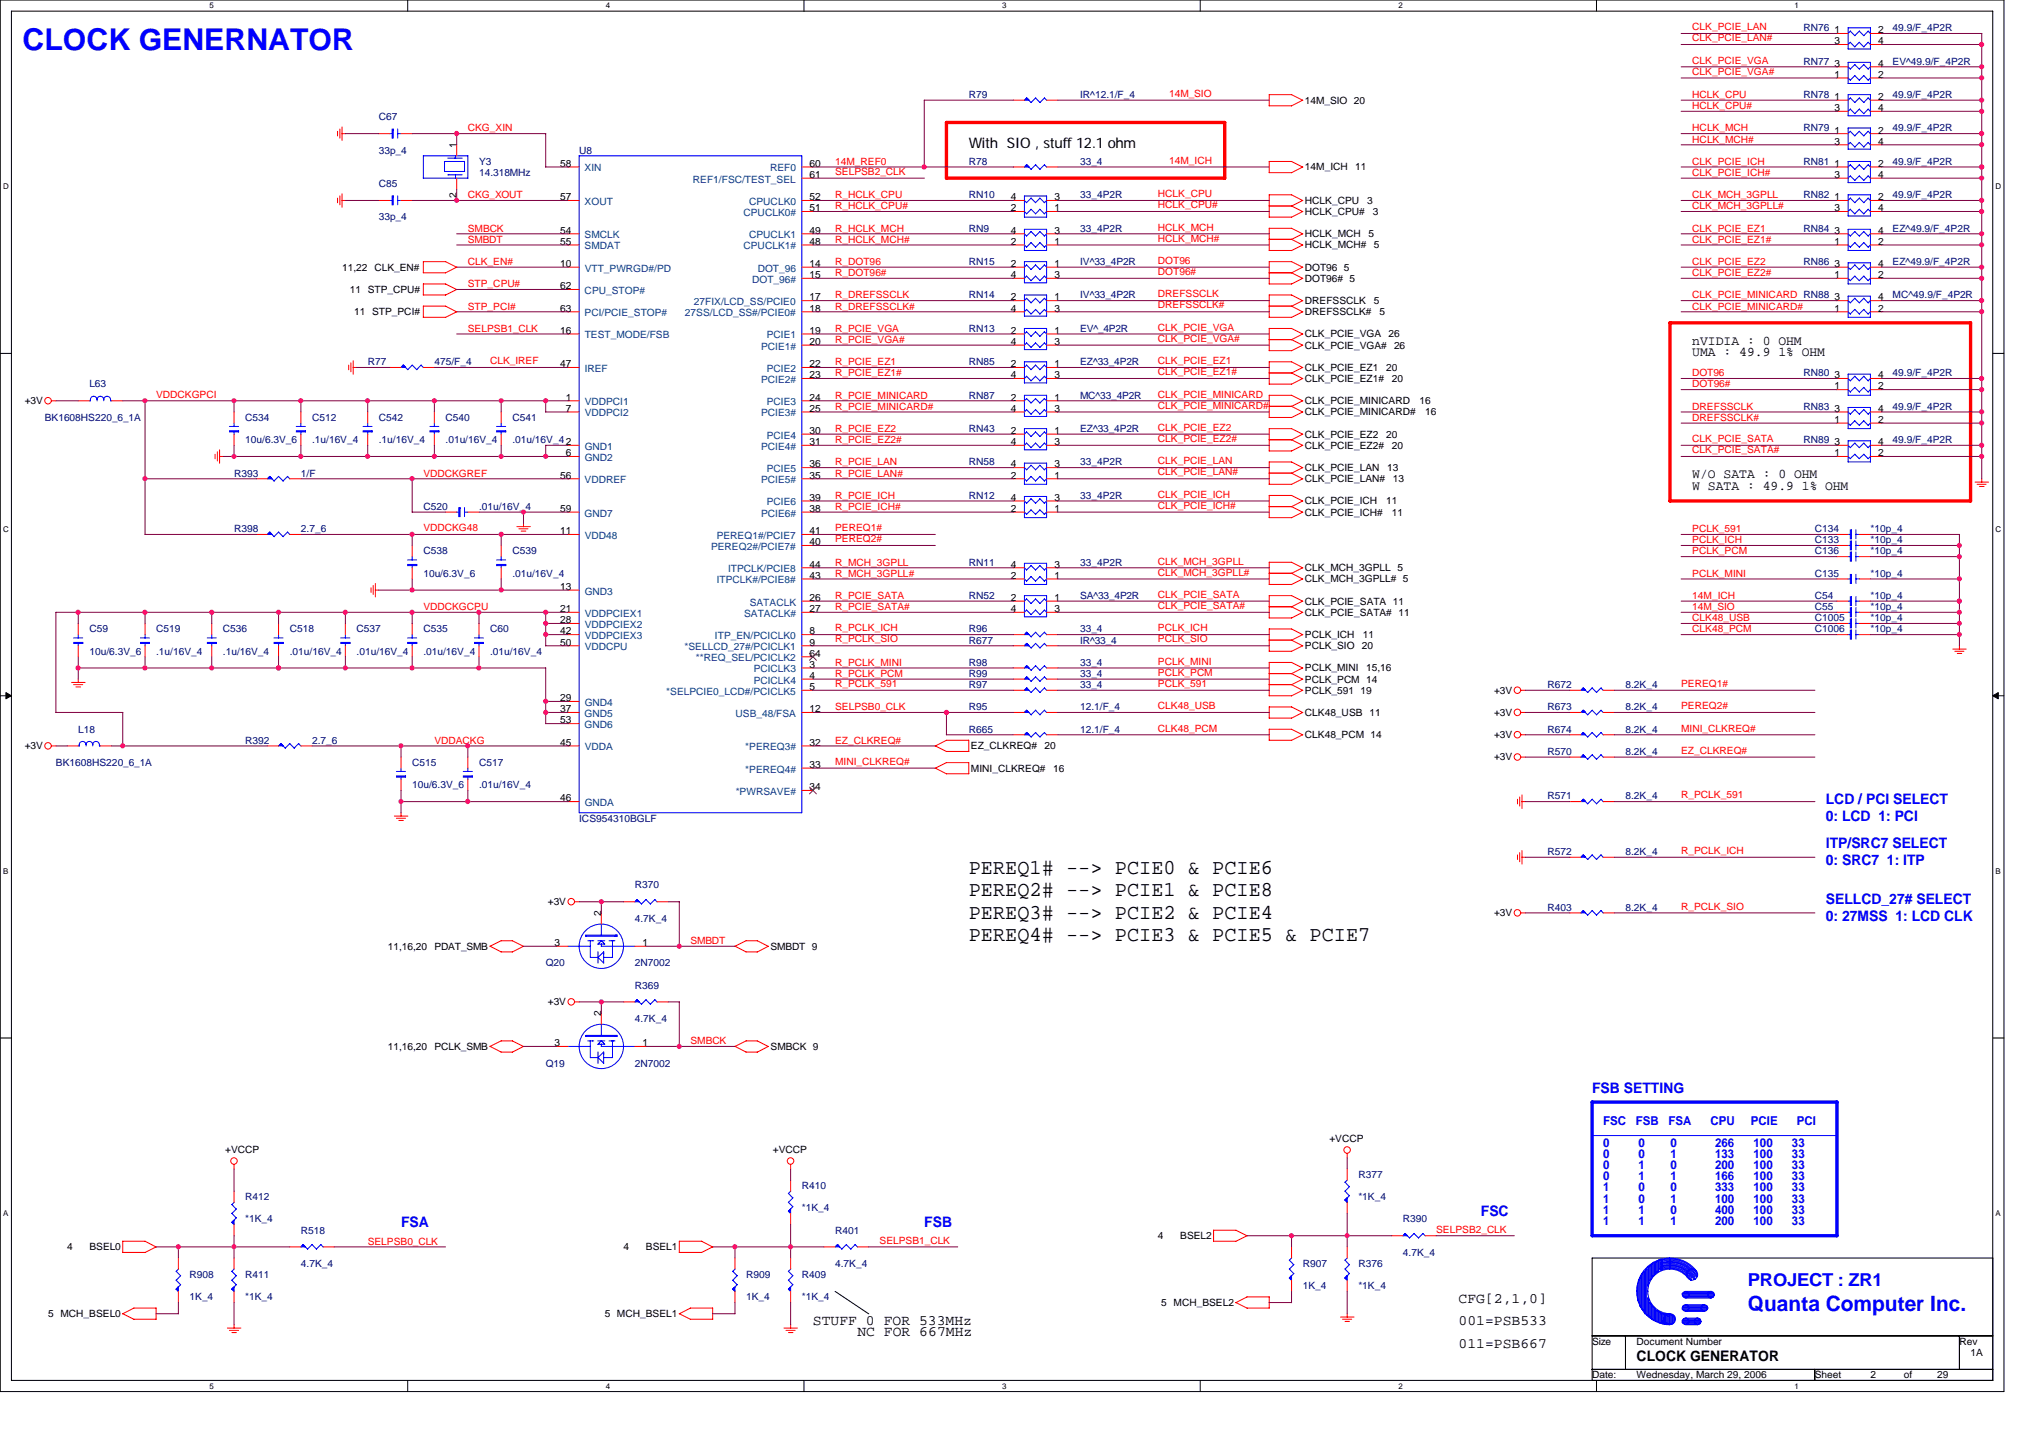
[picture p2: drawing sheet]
<svg xmlns="http://www.w3.org/2000/svg" width="297mm" height="210mm" viewBox="0 0 297 210" stroke-linecap="round" stroke-linejoin="round" font-family="sans-serif">
<defs><g id="words">
<text font-size="4.4" fill="#00f" x="3.3" y="7.3">CLOCK GENERNATOR</text>
<g font-size="3.1">
<text x="141.5" y="127.6">PEREQ1# --&gt; PCIE0 &amp; PCIE6</text>
<text x="141.5" y="130.9">PEREQ2# --&gt; PCIE1 &amp; PCIE8</text>
<text x="141.5" y="137.4">PEREQ4# --&gt; PCIE3 &amp; PCIE5 &amp; PCIE7</text>
<text x="141.5" y="134.1">PEREQ3# --&gt; PCIE2 &amp; PCIE4</text>
</g>
<text font-size="3.1" fill="#00f" x="255.3" y="191.4">Quanta Computer Inc.</text>
<text font-size="2.6" fill="#00f" x="255.3" y="187.7">PROJECT : ZR1</text>
<g font-size="2.1">
<text x="141.5" y="21.6">With SIO , stuff 12.1 ohm</text>
<text x="213" y="190.3">CFG[2,1,0]</text>
<text x="118.7" y="193.5">STUFF 0 FOR 533MHz</text>
<text x="125.2" y="195.1">NC FOR 667MHz</text>
<text x="213" y="196.8">011=PSB667</text>
<text x="213" y="193.5">001=PSB533</text>
<text x="239" y="198.7">CLOCK GENERATOR</text>
</g>
<g font-size="2.1" fill="#00f">
<text x="266.6" y="117.4">LCD / PCI SELECT</text>
<text x="266.6" y="119.8">0: LCD 1: PCI</text>
<text x="266.6" y="123.9">ITP/SRC7 SELECT</text>
<text x="266.6" y="126.3">0: SRC7 1: ITP</text>
<text x="266.6" y="132">SELLCD_27# SELECT</text>
<text x="266.6" y="134.5">0: 27MSS 1: LCD CLK</text>
<text x="232.5" y="159.7">FSB SETTING</text>
<text x="58.6" y="179.2">FSA</text>
<text x="135" y="179.2">FSB</text>
<text x="216.3" y="177.5">FSC</text>
</g>
<g font-size="1.9">
<text x="247.1" y="52">UMA : 49.9 1% OHM</text>
<text x="247.1" y="50.3">nVIDIA : 0 OHM</text>
<text x="247.1" y="71.5">W SATA : 49.9 1% OHM</text>
<text x="247.1" y="69.8">W/O SATA : 0 OHM</text>
</g>
<g font-size="1.8" fill="#00f">
<text x="234.1" y="167.5">0</text>
<text x="234.1" y="164.2">FSC</text>
<text x="238.9" y="164.2">FSB</text>
<text x="239.3" y="167.5">0</text>
<text x="243.6" y="164.2">FSA</text>
<text x="243.9" y="167.5">0</text>
<text x="249.8" y="164.2">CPU</text>
<text x="250.5" y="167.5">266</text>
<text x="255.7" y="164.2">PCIE</text>
<text x="256.1" y="167.5">100</text>
<text x="261.7" y="167.5">33</text>
<text x="262.4" y="164.2">PCI</text>
<text x="234.1" y="174">1</text>
<text x="234.1" y="172.3">0</text>
<text x="234.1" y="170.7">0</text>
<text x="234.1" y="169.1">0</text>
<text x="239.3" y="174">0</text>
<text x="239.3" y="172.3">1</text>
<text x="239.3" y="170.7">1</text>
<text x="239.3" y="169.1">0</text>
<text x="243.9" y="174">0</text>
<text x="243.9" y="172.3">1</text>
<text x="243.9" y="170.7">0</text>
<text x="243.9" y="169.1">1</text>
<text x="250.5" y="174">333</text>
<text x="250.5" y="172.3">166</text>
<text x="250.5" y="170.7">200</text>
<text x="250.5" y="169.1">133</text>
<text x="256.1" y="174">100</text>
<text x="256.1" y="172.3">100</text>
<text x="256.1" y="170.7">100</text>
<text x="256.1" y="169.1">100</text>
<text x="261.7" y="174">33</text>
<text x="261.7" y="172.3">33</text>
<text x="261.7" y="170.7">33</text>
<text x="261.7" y="169.1">33</text>
<text x="234.1" y="175.6">1</text>
<text x="234.1" y="178.8">1</text>
<text x="234.1" y="177.2">1</text>
<text x="239.3" y="175.6">0</text>
<text x="239.3" y="178.8">1</text>
<text x="239.3" y="177.2">1</text>
<text x="243.9" y="175.6">1</text>
<text x="243.9" y="178.8">1</text>
<text x="243.9" y="177.2">0</text>
<text x="250.5" y="175.6">100</text>
<text x="250.5" y="178.8">200</text>
<text x="250.5" y="177.2">400</text>
<text x="256.1" y="175.6">100</text>
<text x="256.1" y="178.8">100</text>
<text x="256.1" y="177.2">100</text>
<text x="261.7" y="175.6">33</text>
<text x="261.7" y="178.8">33</text>
<text x="261.7" y="177.2">33</text>
</g>
<g font-size="1.5" fill="#f00">
<text x="247.1" y="4.4">CLK_PCIE_LAN</text>
<text x="247.1" y="6">CLK_PCIE_LAN#</text>
<text x="247.1" y="10.9">CLK_PCIE_VGA#</text>
<text x="247.1" y="9.3">CLK_PCIE_VGA</text>
<text x="170.7" y="14.2">14M_SIO</text>
<text x="247.1" y="15.9">HCLK_CPU#</text>
<text x="247.1" y="14.3">HCLK_CPU</text>
<text x="68.3" y="19.2">CKG_XIN</text>
<text x="170.7" y="23.9">14M_ICH</text>
<text x="247.1" y="19.2">HCLK_MCH</text>
<text x="247.1" y="20.8">HCLK_MCH#</text>
<text x="68.3" y="29">CKG_XOUT</text>
<text x="122" y="29">R_HCLK_CPU</text>
<text x="122" y="24.1">14M_REF0</text>
<text x="122" y="25.5">SELPSB2_CLK</text>
<text x="169.1" y="28.8">HCLK_CPU</text>
<text x="247.1" y="24.1">CLK_PCIE_ICH</text>
<text x="247.1" y="25.7">CLK_PCIE_ICH#</text>
<text x="247.1" y="29">CLK_MCH_3GPLL</text>
<text x="68.3" y="35.5">SMBDT</text>
<text x="68.3" y="33.8">SMBCK</text>
<text x="122" y="30.6">R_HCLK_CPU#</text>
<text x="122" y="33.8">R_HCLK_MCH</text>
<text x="122" y="35.5">R_HCLK_MCH#</text>
<text x="169.1" y="35.3">HCLK_MCH#</text>
<text x="169.1" y="30.4">HCLK_CPU#</text>
<text x="169.1" y="33.7">HCLK_MCH</text>
<text x="247.1" y="35.5">CLK_PCIE_EZ1#</text>
<text x="247.1" y="33.8">CLK_PCIE_EZ1</text>
<text x="247.1" y="30.6">CLK_MCH_3GPLL#</text>
<text x="68.3" y="38.7">CLK_EN#</text>
<text x="68.3" y="42">STP_CPU#</text>
<text x="122" y="38.7">R_DOT96</text>
<text x="122" y="40.3">R_DOT96#</text>
<text x="169.1" y="40.2">DOT96#</text>
<text x="169.1" y="38.5">DOT96</text>
<text x="247.1" y="40.3">CLK_PCIE_EZ2#</text>
<text x="247.1" y="38.7">CLK_PCIE_EZ2</text>
<text x="68.3" y="45.2">STP_PCI#</text>
<text x="122" y="43.6">R_DREFSSCLK</text>
<text x="122" y="45.2">R_DREFSSCLK#</text>
<text x="169.1" y="43.4">DREFSSCLK</text>
<text x="169.1" y="45">DREFSSCLK#</text>
<text x="247.1" y="45.2">CLK_PCIE_MINICARD#</text>
<text x="247.1" y="43.6">CLK_PCIE_MINICARD RN88</text>
<text x="68.3" y="48.5">SELPSB1_CLK</text>
<text x="71.6" y="53.2">CLK_IREF</text>
<text x="122" y="48.5">R_PCIE_VGA</text>
<text x="122" y="50.1">R_PCIE_VGA#</text>
<text x="122" y="53.3">R_PCIE_EZ1</text>
<text x="169.1" y="48.3">CLK_PCIE_VGA</text>
<text x="169.1" y="49.9">CLK_PCIE_VGA#</text>
<text x="169.1" y="53.2">CLK_PCIE_EZ1</text>
<text x="22.8" y="58.1">VDDCKGPCI</text>
<text x="122" y="59.8">R_PCIE_MINICARD#</text>
<text x="122" y="58.2">R_PCIE_MINICARD</text>
<text x="122" y="55">R_PCIE_EZ1#</text>
<text x="169.1" y="59.7">CLK_PCIE_MINICARD#</text>
<text x="169.1" y="58.1">CLK_PCIE_MINICARD</text>
<text x="169.1" y="54.8">CLK_PCIE_EZ1#</text>
<text x="247.1" y="59.8">DREFSSCLK</text>
<text x="247.1" y="55">DOT96</text>
<text x="247.1" y="56.6">DOT96#</text>
<text x="122" y="63.1">R_PCIE_EZ2</text>
<text x="122" y="64.7">R_PCIE_EZ2#</text>
<text x="169.1" y="62.9">CLK_PCIE_EZ2</text>
<text x="169.1" y="64.6">CLK_PCIE_EZ2#</text>
<text x="247.1" y="61.5">DREFSSCLK#</text>
<text x="247.1" y="64.6">CLK_PCIE_SATA</text>
<text x="61.8" y="69.6">VDDCKGREF</text>
<text x="122" y="69.6">R_PCIE_LAN#</text>
<text x="122" y="68">R_PCIE_LAN</text>
<text x="169.1" y="69.4">CLK_PCIE_LAN#</text>
<text x="169.1" y="67.8">CLK_PCIE_LAN</text>
<text x="247.1" y="66.2">CLK_PCIE_SATA#</text>
<text x="61.8" y="77.6">VDDCKG48</text>
<text x="122" y="72.8">R_PCIE_ICH</text>
<text x="122" y="74.5">R_PCIE_ICH#</text>
<text x="122" y="77.6">PEREQ1#</text>
<text x="169.1" y="74.3">CLK_PCIE_ICH#</text>
<text x="169.1" y="72.7">CLK_PCIE_ICH</text>
<text x="247.1" y="77.7">PCLK_591</text>
<text x="122" y="82.6">R_MCH_3GPLL</text>
<text x="122" y="79.2">PEREQ2#</text>
<text x="169.1" y="82.4">CLK_MCH_3GPLL</text>
<text x="247.1" y="79.4">PCLK_ICH</text>
<text x="247.1" y="81">PCLK_PCM</text>
<text x="61.8" y="89.1">VDDCKGCPU</text>
<text x="122" y="84.2">R_MCH_3GPLL#</text>
<text x="122" y="87.5">R_PCIE_SATA</text>
<text x="122" y="89.1">R_PCIE_SATA#</text>
<text x="169.1" y="84.1">CLK_MCH_3GPLL#</text>
<text x="169.1" y="87.3">CLK_PCIE_SATA</text>
<text x="169.1" y="88.9">CLK_PCIE_SATA#</text>
<text x="247.1" y="84.2">PCLK_MINI</text>
<text x="247.1" y="89.1">14M_SIO</text>
<text x="247.1" y="87.5">14M_ICH</text>
<text x="122" y="93.8">R_PCLK_SIO</text>
<text x="122" y="92.2">R_PCLK_ICH</text>
<text x="169.1" y="93.8">PCLK_SIO</text>
<text x="169.1" y="92.2">PCLK_ICH</text>
<text x="247.1" y="90.7">CLK48_USB</text>
<text x="247.1" y="92.4">CLK48_PCM</text>
<text x="122" y="97.2">R_PCLK_MINI</text>
<text x="122" y="100.3">R_PCLK_591</text>
<text x="122" y="98.8">R_PCLK_PCM</text>
<text x="169.1" y="97.1">PCLK_MINI</text>
<text x="169.1" y="100.3">PCLK_591</text>
<text x="169.1" y="98.7">PCLK_PCM</text>
<text x="245.5" y="100.3">PEREQ1#</text>
<text x="122" y="103.7">SELPSB0_CLK</text>
<text x="169.1" y="106.8">CLK48_PCM</text>
<text x="169.1" y="103.6">CLK48_USB</text>
<text x="245.5" y="106.8">MINI_CLKREQ#</text>
<text x="245.5" y="103.6">PEREQ2#</text>
<text x="63.4" y="108.6">VDDACKG</text>
<text x="122" y="111.7">MINI_CLKREQ#</text>
<text x="122" y="108.6">EZ_CLKREQ#</text>
<text x="245.5" y="110.1">EZ_CLKREQ#</text>
<text x="245.5" y="116.6">R_PCLK_591</text>
<text x="245.5" y="124.7">R_PCLK_ICH</text>
<text x="100.8" y="137.9">SMBDT</text>
<text x="245.5" y="132.8">R_PCLK_SIO</text>
<text x="100.8" y="152.5">SMBCK</text>
<text x="209.7" y="180">SELPSB2_CLK</text>
<text x="53.7" y="181.8">SELPSB0_CLK</text>
<text x="128.5" y="181.6">SELPSB1_CLK</text>
</g>
<g font-size="1.5" fill="#000080">
<text x="263.4" y="4.6">RN76</text>
<text x="276.4" y="4.6">49.9/F_4P2R</text>
<text x="263.4" y="9.4">RN77</text>
<text x="276.4" y="9.4">EV^49.9/F_4P2R</text>
<text x="55.3" y="17.6">C67</text>
<text x="141.5" y="14.3">R79</text>
<text x="157.7" y="14.3">IR^12.1/F_4</text>
<text x="263.4" y="14.3">RN78</text>
<text x="276.4" y="14.3">49.9/F_4P2R</text>
<text x="55.3" y="22.5">33p_4</text>
<text x="84.6" y="22.5">U8</text>
<text x="263.4" y="19.2">RN79</text>
<text x="276.4" y="19.2">49.9/F_4P2R</text>
<text x="55.3" y="27.3">C85</text>
<text x="70" y="24.1">Y3</text>
<text x="70" y="25.7">14.318MHz</text>
<text x="141.5" y="29">RN10</text>
<text x="141.5" y="24.1">R78</text>
<text x="157.7" y="24.1">33_4</text>
<text x="157.7" y="29">33_4P2R</text>
<text x="263.4" y="24.1">RN81</text>
<text x="263.4" y="29">RN82</text>
<text x="276.4" y="24.1">49.9/F_4P2R</text>
<text x="276.4" y="29">49.9/F_4P2R</text>
<text x="55.3" y="32.2">33p_4</text>
<text x="141.5" y="33.8">RN9</text>
<text x="157.7" y="33.8">33_4P2R</text>
<text x="263.4" y="33.8">RN84</text>
<text x="276.4" y="33.8">EZ^49.9/F_4P2R</text>
<text x="141.5" y="38.7">RN15</text>
<text x="157.7" y="38.7">IV^33_4P2R</text>
<text x="263.4" y="38.7">RN86</text>
<text x="276.4" y="38.7">EZ^49.9/F_4P2R</text>
<text x="141.5" y="43.6">RN14</text>
<text x="157.7" y="43.6">IV^33_4P2R</text>
<text x="276.4" y="43.6">MC^49.9/F_4P2R</text>
<text x="53.7" y="53.3">R77</text>
<text x="63.4" y="53.3">475/F_4</text>
<text x="141.5" y="48.5">RN13</text>
<text x="141.5" y="53.3">RN85</text>
<text x="157.7" y="48.5">EV^_4P2R</text>
<text x="157.7" y="53.3">EZ^33_4P2R</text>
<text x="13.1" y="56.6">L63</text>
<text x="141.5" y="58.2">RN87</text>
<text x="157.7" y="58.2">MC^33_4P2R</text>
<text x="263.4" y="55">RN80</text>
<text x="263.4" y="59.8">RN83</text>
<text x="276.4" y="55">49.9/F_4P2R</text>
<text x="276.4" y="59.8">49.9/F_4P2R</text>
<text x="6.5" y="61.5">BK1608HS220_6_1A</text>
<text x="35.8" y="64.7">10u/6.3V_6</text>
<text x="35.8" y="61.5">C534</text>
<text x="45.6" y="64.7">.1u/16V_4</text>
<text x="45.6" y="61.5">C512</text>
<text x="55.3" y="64.7">.1u/16V_4</text>
<text x="55.3" y="61.5">C542</text>
<text x="65.1" y="64.7">.01u/16V_4</text>
<text x="65.1" y="61.5">C540</text>
<text x="74.8" y="64.7">.01u/16V_42</text>
<text x="74.8" y="61.5">C541</text>
<text x="141.5" y="63.1">RN43</text>
<text x="157.7" y="63.1">EZ^33_4P2R</text>
<text x="263.4" y="64.7">RN89</text>
<text x="276.4" y="64.7">49.9/F_4P2R</text>
<text x="34.2" y="69.6">R393</text>
<text x="43.9" y="69.6">1/F</text>
<text x="141.5" y="68">RN58</text>
<text x="157.7" y="68">33_4P2R</text>
<text x="34.2" y="77.7">R398</text>
<text x="43.9" y="77.7">2.7_6</text>
<text x="61.8" y="74.5">C520</text>
<text x="70" y="74.5">.01u/16V_4</text>
<text x="141.5" y="72.8">RN12</text>
<text x="157.7" y="72.8">33_4P2R</text>
<text x="265" y="77.7">C134</text>
<text x="273.2" y="77.7">*10p_4</text>
<text x="61.8" y="81">C538</text>
<text x="74.8" y="81">C539</text>
<text x="141.5" y="82.6">RN11</text>
<text x="157.7" y="82.6">33_4P2R</text>
<text x="265" y="79.4">C133</text>
<text x="265" y="81">C136</text>
<text x="273.2" y="79.4">*10p_4</text>
<text x="273.2" y="81">*10p_4</text>
<text x="61.8" y="84.2">10u/6.3V_6</text>
<text x="74.8" y="84.2">.01u/16V_4</text>
<text x="141.5" y="87.5">RN52</text>
<text x="157.7" y="87.5">SA^33_4P2R</text>
<text x="265" y="87.5">C54</text>
<text x="265" y="89.1">C55</text>
<text x="265" y="84.2">C135</text>
<text x="273.2" y="87.5">*10p_4</text>
<text x="273.2" y="89.1">*10p_4</text>
<text x="273.2" y="84.2">*10p_4</text>
<text x="13.1" y="95.6">10u/6.3V_6</text>
<text x="13.1" y="92.4">C59</text>
<text x="22.8" y="95.6">.1u/16V_4</text>
<text x="22.8" y="92.4">C519</text>
<text x="32.6" y="95.6">.1u/16V_4</text>
<text x="32.6" y="92.4">C536</text>
<text x="42.3" y="95.6">.01u/16V_4</text>
<text x="42.3" y="92.4">C518</text>
<text x="52.1" y="95.6">.01u/16V_4</text>
<text x="52.1" y="92.4">C537</text>
<text x="61.8" y="95.6">.01u/16V_4</text>
<text x="61.8" y="92.4">C535</text>
<text x="71.6" y="95.6">.01u/16V_4</text>
<text x="71.6" y="92.4">C60</text>
<text x="141.5" y="94">R677</text>
<text x="141.5" y="92.4">R96</text>
<text x="157.7" y="92.4">33_4</text>
<text x="157.7" y="94">IR^33_4</text>
<text x="265" y="90.7">C1005</text>
<text x="265" y="92.4">C1006</text>
<text x="273.2" y="90.7">*10p_4</text>
<text x="273.2" y="92.4">*10p_4</text>
<text x="141.5" y="97.2">R98</text>
<text x="141.5" y="98.8">R99</text>
<text x="141.5" y="100.5">R97</text>
<text x="157.7" y="97.2">33_4</text>
<text x="157.7" y="98.8">33_4</text>
<text x="157.7" y="100.5">33_4</text>
<text x="226" y="100.5">R672</text>
<text x="237.4" y="100.5">8.2K_4</text>
<text x="11.4" y="107">L18</text>
<text x="141.5" y="103.7">R95</text>
<text x="141.5" y="107">R665</text>
<text x="157.7" y="107">12.1/F_4</text>
<text x="157.7" y="103.7">12.1/F_4</text>
<text x="226" y="103.7">R673</text>
<text x="226" y="107">R674</text>
<text x="237.4" y="103.7">8.2K_4</text>
<text x="237.4" y="107">8.2K_4</text>
<text x="8.2" y="111.9">BK1608HS220_6_1A</text>
<text x="35.8" y="108.6">R392</text>
<text x="45.6" y="108.6">2.7_6</text>
<text x="60.2" y="111.9">C515</text>
<text x="70" y="111.9">C517</text>
<text x="226" y="110.2">R570</text>
<text x="237.4" y="110.2">8.2K_4</text>
<text x="60.2" y="115.1">10u/6.3V_6</text>
<text x="70" y="115.1">.01u/16V_4</text>
<text x="84.6" y="120">ICS954310BGLF</text>
<text x="226" y="116.7">R571</text>
<text x="237.4" y="116.7">8.2K_4</text>
<text x="226" y="124.9">R572</text>
<text x="237.4" y="124.9">8.2K_4</text>
<text x="92.7" y="129.7">R370</text>
<text x="92.7" y="134.6">4.7K_4</text>
<text x="226" y="133">R403</text>
<text x="237.4" y="133">8.2K_4</text>
<text x="79.7" y="141.1">Q20</text>
<text x="92.7" y="141.1">2N7002</text>
<text x="92.7" y="144.4">R369</text>
<text x="92.7" y="149.2">4.7K_4</text>
<text x="79.7" y="155.7">Q19</text>
<text x="92.7" y="155.7">2N7002</text>
<text x="117.1" y="173.6">R410</text>
<text x="198.4" y="172">R377</text>
<text x="35.8" y="175.3">R412</text>
<text x="35.8" y="178.5">*1K_4</text>
<text x="117.1" y="176.9">*1K_4</text>
<text x="198.4" y="175.3">*1K_4</text>
<text x="204.9" y="178.5">R390</text>
<text x="43.9" y="180.1">R518</text>
<text x="43.9" y="185">4.7K_4</text>
<text x="122" y="180.1">R401</text>
<text x="122" y="185">4.7K_4</text>
<text x="190.2" y="185">R907</text>
<text x="198.4" y="185">R376</text>
<text x="204.9" y="183.4">4.7K_4</text>
<text x="27.7" y="186.6">R908</text>
<text x="27.7" y="189.9">1K_4</text>
<text x="35.8" y="186.6">R411</text>
<text x="35.8" y="189.9">*1K_4</text>
<text x="109" y="186.6">R909</text>
<text x="109" y="189.9">1K_4</text>
<text x="117.1" y="186.6">R409</text>
<text x="117.1" y="189.9">*1K_4</text>
<text x="190.2" y="188.3">1K_4</text>
<text x="198.4" y="188.3">*1K_4</text>
</g>
<g font-size="1.5">
<text x="267.9" y="4.9">1</text>
<text x="274.3" y="4.9">2</text>
<text x="267.9" y="6.5">3</text>
<text x="267.9" y="11.4">1</text>
<text x="267.9" y="9.7">3</text>
<text x="274.3" y="6.5">4</text>
<text x="274.3" y="11.4">2</text>
<text x="274.3" y="9.7">4</text>
<text x="190.6" y="15.1">14M_SIO 20</text>
<text x="267.9" y="14.6">1</text>
<text x="267.9" y="16.2">3</text>
<text x="274.3" y="14.6">2</text>
<text x="274.3" y="16.2">4</text>
<text x="66.7" y="21.6" transform="rotate(-90 66.7 21.6)">1</text>
<text x="267.9" y="19.5">1</text>
<text x="267.9" y="21.1">3</text>
<text x="274.3" y="19.5">2</text>
<text x="274.3" y="21.1">4</text>
<text x="66.7" y="28.9" transform="rotate(-90 66.7 28.9)">2</text>
<text x="81.8" y="29.3">57</text>
<text x="81.8" y="24.4">58</text>
<text x="118.2" y="29.3">52</text>
<text x="118.2" y="24.4">60</text>
<text x="118.2" y="26">61</text>
<text x="147.6" y="29.3">4</text>
<text x="154" y="29.3">3</text>
<text x="190.6" y="29.8">HCLK_CPU</text>
<text x="190.6" y="24.9">14M_ICH</text>
<text x="197.9" y="24.9">11</text>
<text x="199.7" y="29.8">3</text>
<text x="267.9" y="24.4">1</text>
<text x="267.9" y="26">3</text>
<text x="267.9" y="29.3">1</text>
<text x="274.3" y="24.4">2</text>
<text x="274.3" y="26">4</text>
<text x="274.3" y="29.3">2</text>
<text x="81.8" y="34.1">54</text>
<text x="81.8" y="35.8">55</text>
<text x="118.2" y="35.8">48</text>
<text x="118.2" y="34.1">49</text>
<text x="118.2" y="30.9">51</text>
<text x="147.6" y="30.9">2</text>
<text x="147.6" y="35.8">2</text>
<text x="147.6" y="34.1">4</text>
<text x="154" y="30.9">1</text>
<text x="154" y="35.8">1</text>
<text x="154" y="34.1">3</text>
<text x="190.6" y="31.4">HCLK_CPU#</text>
<text x="190.6" y="34.6">HCLK_MCH</text>
<text x="199.8" y="34.6">5</text>
<text x="200.5" y="31.4">3</text>
<text x="267.9" y="30.9">3</text>
<text x="267.9" y="35.8">1</text>
<text x="267.9" y="34.1">3</text>
<text x="274.3" y="30.9">4</text>
<text x="274.3" y="35.8">2</text>
<text x="274.3" y="34.1">4</text>
<text x="50" y="39.5">11,22 CLK_EN#</text>
<text x="81.8" y="39">10</text>
<text x="118.2" y="39">14</text>
<text x="118.2" y="40.6">15</text>
<text x="147.6" y="39">2</text>
<text x="147.6" y="40.6">4</text>
<text x="154" y="39">1</text>
<text x="154" y="40.6">3</text>
<text x="190.6" y="39.5">DOT96 5</text>
<text x="190.6" y="41.1">DOT96# 5</text>
<text x="190.6" y="36.3">HCLK_MCH#</text>
<text x="200.6" y="36.3">5</text>
<text x="267.9" y="40.6">1</text>
<text x="267.9" y="39">3</text>
<text x="274.3" y="40.6">2</text>
<text x="274.3" y="39">4</text>
<text x="51.1" y="42.8">11 STP_CPU#</text>
<text x="51.7" y="46">11 STP_PCI#</text>
<text x="81.8" y="42.2">62</text>
<text x="81.8" y="45.5">63</text>
<text x="118.2" y="43.9">17</text>
<text x="118.2" y="45.5">18</text>
<text x="147.6" y="43.9">2</text>
<text x="147.6" y="45.5">4</text>
<text x="154" y="43.9">1</text>
<text x="154" y="45.5">3</text>
<text x="190.6" y="44.4">DREFSSCLK</text>
<text x="190.6" y="46">DREFSSCLK#</text>
<text x="200.6" y="44.4">5</text>
<text x="201.5" y="46">5</text>
<text x="267.9" y="45.5">1</text>
<text x="267.9" y="43.9">3</text>
<text x="274.3" y="45.5">2</text>
<text x="274.3" y="43.9">4</text>
<text x="81.8" y="48.7">16</text>
<text x="81.8" y="53.6">47</text>
<text x="118.2" y="48.7">19</text>
<text x="118.2" y="50.4">20</text>
<text x="118.2" y="53.6">22</text>
<text x="147.6" y="48.7">2</text>
<text x="147.6" y="50.4">4</text>
<text x="147.6" y="53.6">2</text>
<text x="154" y="48.7">1</text>
<text x="154" y="50.4">3</text>
<text x="154" y="53.6">1</text>
<text x="190.6" y="50.9">CLK_PCIE_VGA#</text>
<text x="190.6" y="49.3">CLK_PCIE_VGA</text>
<text x="202.8" y="49.3">26</text>
<text x="203.6" y="50.9">26</text>
<text x="3.6" y="59">+3V</text>
<text x="82.6" y="58.5">1</text>
<text x="118.2" y="55.2">23</text>
<text x="118.2" y="58.5">24</text>
<text x="147.6" y="58.5">2</text>
<text x="147.6" y="55.2">4</text>
<text x="154" y="58.5">1</text>
<text x="154" y="55.2">3</text>
<text x="190.6" y="59">CLK_PCIE_MINICARD</text>
<text x="190.6" y="54.1">CLK_PCIE_EZ1</text>
<text x="190.6" y="55.8">CLK_PCIE_EZ1#</text>
<text x="202.4" y="54.1">20</text>
<text x="203.2" y="55.8">20</text>
<text x="207.3" y="59">16</text>
<text x="267.9" y="56.9">1</text>
<text x="267.9" y="55.2">3</text>
<text x="274.3" y="56.9">2</text>
<text x="274.3" y="55.2">4</text>
<text x="82.6" y="60.1">7</text>
<text x="118.2" y="60.1">25</text>
<text x="118.2" y="63.4">30</text>
<text x="118.2" y="65">31</text>
<text x="147.6" y="60.1">4</text>
<text x="147.6" y="63.4">2</text>
<text x="147.6" y="65">4</text>
<text x="154" y="60.1">3</text>
<text x="154" y="63.4">1</text>
<text x="154" y="65">3</text>
<text x="190.6" y="60.6">CLK_PCIE_MINICARD#</text>
<text x="190.6" y="63.9">CLK_PCIE_EZ2</text>
<text x="190.6" y="65.5">CLK_PCIE_EZ2#</text>
<text x="202.4" y="63.9">20</text>
<text x="203.2" y="65.5">20</text>
<text x="208.1" y="60.6">16</text>
<text x="267.9" y="61.8">1</text>
<text x="267.9" y="60.1">3</text>
<text x="267.9" y="65">3</text>
<text x="274.3" y="61.8">2</text>
<text x="274.3" y="60.1">4</text>
<text x="274.3" y="65">4</text>
<text x="81.8" y="69.9">56</text>
<text x="82.6" y="66.6">6</text>
<text x="118.2" y="68.3">36</text>
<text x="118.2" y="69.9">35</text>
<text x="147.6" y="69.9">2</text>
<text x="147.6" y="68.3">4</text>
<text x="154" y="69.9">1</text>
<text x="154" y="68.3">3</text>
<text x="190.6" y="70.4">CLK_PCIE_LAN#</text>
<text x="190.6" y="68.8">CLK_PCIE_LAN</text>
<text x="202.6" y="68.8">13</text>
<text x="203.4" y="70.4">13</text>
<text x="267.9" y="66.6">1</text>
<text x="274.3" y="66.6">2</text>
<text x="81.8" y="74.8">59</text>
<text x="118.2" y="74.8">38</text>
<text x="118.2" y="73.1">39</text>
<text x="147.6" y="74.8">2</text>
<text x="147.6" y="73.1">4</text>
<text x="154" y="74.8">1</text>
<text x="154" y="73.1">3</text>
<text x="190.6" y="73.7">CLK_PCIE_ICH</text>
<text x="190.6" y="75.3">CLK_PCIE_ICH#</text>
<text x="202.4" y="73.7">11</text>
<text x="203.2" y="75.3">11</text>
<text x="81.8" y="78">11</text>
<text x="118.2" y="79.6">40</text>
<text x="118.2" y="78">41</text>
<text x="118.2" y="82.9">44</text>
<text x="147.6" y="82.9">4</text>
<text x="154" y="82.9">3</text>
<text x="190.6" y="83.4">CLK_MCH_3GPLL 5</text>
<text x="81.8" y="86.1">13</text>
<text x="81.8" y="89.4">21</text>
<text x="118.2" y="84.5">43</text>
<text x="118.2" y="87.8">26</text>
<text x="118.2" y="89.4">27</text>
<text x="147.6" y="84.5">2</text>
<text x="147.6" y="87.8">2</text>
<text x="147.6" y="89.4">4</text>
<text x="154" y="84.5">1</text>
<text x="154" y="87.8">1</text>
<text x="154" y="89.4">3</text>
<text x="190.6" y="88.3">CLK_PCIE_SATA 11</text>
<text x="190.6" y="89.9">CLK_PCIE_SATA# 11</text>
<text x="190.6" y="85">CLK_MCH_3GPLL# 5</text>
<text x="81.8" y="91">28</text>
<text x="81.8" y="92.6">42</text>
<text x="81.8" y="94.3">50</text>
<text x="118.2" y="92.6">8</text>
<text x="118.2" y="94.3">9</text>
<text x="118.2" y="95.9">64</text>
<text x="190.6" y="94.8">PCLK_SIO</text>
<text x="190.6" y="93.2">PCLK_ICH</text>
<text x="198.9" y="94.8">20</text>
<text x="199" y="93.2">11</text>
<text x="118.2" y="97.5">3</text>
<text x="118.2" y="99.1">4</text>
<text x="118.2" y="100.8">5</text>
<text x="190.6" y="99.7">PCLK_PCM 14</text>
<text x="190.6" y="101.3">PCLK_591 19</text>
<text x="190.6" y="98">PCLK_MINI</text>
<text x="199.5" y="98">15,16</text>
<text x="218.2" y="101.3">+3V</text>
<text x="81.8" y="102.4">29</text>
<text x="81.8" y="104">37</text>
<text x="81.8" y="105.6">53</text>
<text x="118.2" y="104">12</text>
<text x="190.6" y="104.5">CLK48_USB 11</text>
<text x="190.6" y="107.8">CLK48_PCM 14</text>
<text x="218.2" y="107.8">+3V</text>
<text x="218.2" y="104.5">+3V</text>
<text x="3.6" y="109.4">+3V</text>
<text x="81.8" y="108.9">45</text>
<text x="118.2" y="108.9">32</text>
<text x="118.2" y="112.1">33</text>
<text x="141.8" y="112.7">MINI_CLKREQ#</text>
<text x="141.8" y="109.4">EZ_CLKREQ#</text>
<text x="152.5" y="109.4">20</text>
<text x="153.8" y="112.7">16</text>
<text x="218.2" y="111">+3V</text>
<text x="81.8" y="117">46</text>
<text x="118.2" y="115.4">34</text>
<text x="80" y="132.2">+3V</text>
<text x="87.8" y="133.8" transform="rotate(-90 87.8 133.8)">2</text>
<text x="218.2" y="133.8">+3V</text>
<text x="56.6" y="138.7">11,16,20</text>
<text x="63.4" y="138.7">PDAT_SMB</text>
<text x="81" y="138.2">3</text>
<text x="93.8" y="138.2">1</text>
<text x="112.5" y="138.7">SMBDT 9</text>
<text x="80" y="146.8">+3V</text>
<text x="87.8" y="148.4" transform="rotate(-90 87.8 148.4)">2</text>
<text x="56.6" y="153.3">11,16,20</text>
<text x="63.4" y="153.3">PCLK_SMB</text>
<text x="81" y="152.8">3</text>
<text x="93.8" y="152.8">1</text>
<text x="112.5" y="153.3">SMBCK 9</text>
<text x="194.1" y="166.8">+VCCP</text>
<text x="32.9" y="168.4">+VCCP</text>
<text x="112.9" y="168.4">+VCCP</text>
<text x="9.8" y="182.6">4</text>
<text x="13.1" y="182.6">BSEL0</text>
<text x="91.1" y="182.6">4</text>
<text x="94.3" y="182.6">BSEL1</text>
<text x="169.1" y="181">4</text>
<text x="172.4" y="181">BSEL2</text>
<text x="169.6" y="190.7">5 MCH_BSEL2</text>
<text x="7" y="192.3">5 MCH_BSEL0</text>
<text x="88.3" y="192.3">5 MCH_BSEL1</text>
<text x="232.5" y="196.4">Size</text>
<text x="239" y="196.4">Document Number</text>
<text x="286.1" y="196.4">Rev</text>
<text x="232.5" y="201.3">Date:</text>
<text x="239" y="201.3">Wednesday, March 29, 2006</text>
<text x="265" y="201.3">Sheet</text>
<text x="273.2" y="201.3">2</text>
<text x="278" y="201.3">of</text>
<text x="282.9" y="201.3">29</text>
<text x="287.8" y="198">1A</text>
</g>
<g font-size="1.5" fill="#004080">
<text x="85.4" y="29.9">XOUT</text>
<text x="85.4" y="25">XIN</text>
<text x="101.2" y="26.7">REF1/FSC/TEST_SEL</text>
<text x="109.4" y="29.9">CPUCLK0</text>
<text x="112.5" y="25">REF0</text>
<text x="85.4" y="34.8">SMCLK</text>
<text x="108.6" y="31.5">CPUCLK0#</text>
<text x="109.4" y="34.8">CPUCLK1</text>
<text x="85.4" y="36.4">SMDAT</text>
<text x="85.4" y="39.7">VTT_PWRGD#/PD</text>
<text x="108.6" y="36.4">CPUCLK1#</text>
<text x="109.8" y="41.3">DOT_96#</text>
<text x="110.7" y="39.7">DOT_96</text>
<text x="85.4" y="42.9">CPU_STOP#</text>
<text x="85.4" y="46.2">PCI/PCIE_STOP#</text>
<text x="100" y="46.2">27SS/LCD_SS#/PCIE0#</text>
<text x="101.3" y="44.6">27FIX/LCD_SS/PCIE0</text>
<text x="85.4" y="49.4">TEST_MODE/FSB</text>
<text x="111.1" y="51.1">PCIE1#</text>
<text x="112" y="49.4">PCIE1</text>
<text x="85.4" y="59.2">VDDPCI1</text>
<text x="85.4" y="54.3">IREF</text>
<text x="111.1" y="55.9">PCIE2#</text>
<text x="112" y="54.3">PCIE2</text>
<text x="112" y="59.2">PCIE3</text>
<text x="85.4" y="65.7">GND1</text>
<text x="85.4" y="60.8">VDDPCI2</text>
<text x="111.1" y="65.7">PCIE4#</text>
<text x="111.1" y="60.8">PCIE3#</text>
<text x="112" y="64.1">PCIE4</text>
<text x="85.4" y="70.6">VDDREF</text>
<text x="85.4" y="67.3">GND2</text>
<text x="111.1" y="70.6">PCIE5#</text>
<text x="112" y="68.9">PCIE5</text>
<text x="85.4" y="75.4">GND7</text>
<text x="111.1" y="75.4">PCIE6#</text>
<text x="112" y="73.8">PCIE6</text>
<text x="85.4" y="78.7">VDD48</text>
<text x="103.8" y="80.3">PEREQ2#/PCIE7#</text>
<text x="104.7" y="78.7">PEREQ1#/PCIE7</text>
<text x="106.3" y="83.6">ITPCLK/PCIE8</text>
<text x="85.4" y="86.8">GND3</text>
<text x="104.7" y="85.2">ITPCLK#/PCIE8#</text>
<text x="109.5" y="88.4">SATACLK</text>
<text x="85.4" y="95">VDDCPU</text>
<text x="85.4" y="90.1">VDDPCIEX1</text>
<text x="85.4" y="93.3">VDDPCIEX3</text>
<text x="85.4" y="91.7">VDDPCIEX2</text>
<text x="100" y="95">*SELLCD_27#/PCICLK1</text>
<text x="104.4" y="93.3">ITP_EN/PCICLK0</text>
<text x="108.7" y="90.1">SATACLK#</text>
<text x="97.3" y="101.5">*SELPCIE0_LCD#/PCICLK5</text>
<text x="101.6" y="96.6">**REQ_SEL/PCICLK2</text>
<text x="110.1" y="98.2">PCICLK3</text>
<text x="110.1" y="99.8">PCICLK4</text>
<text x="85.4" y="104.7">GND5</text>
<text x="85.4" y="106.3">GND6</text>
<text x="85.4" y="103.1">GND4</text>
<text x="107.4" y="104.7">USB_48/FSA</text>
<text x="85.4" y="109.6">VDDA</text>
<text x="108.8" y="109.6">*PEREQ3#</text>
<text x="108.8" y="112.8">*PEREQ4#</text>
<text x="85.4" y="117.7">GNDA</text>
<text x="107.4" y="116.1">*PWRSAVE#</text>
</g>
<g font-size="1.2">
<text x="30.6" y="1.2">5</text>
<text x="88.5" y="1.2">4</text>
<text x="146.3" y="1.2">3</text>
<text x="204.2" y="1.2">2</text>
<text x="262.1" y="1.2">1</text>
<text x=".5" y="27.6">D</text>
<text x="291.4" y="27.6">D</text>
<text x=".5" y="77.6">C</text>
<text x="291.4" y="77.6">C</text>
<text x=".5" y="127.6">B</text>
<text x="291.4" y="127.6">B</text>
<text x=".5" y="177.6">A</text>
<text x="291.4" y="177.6">A</text>
<text x="30.6" y="202.8">5</text>
<text x="88.5" y="202.8">4</text>
<text x="146.3" y="202.8">3</text>
<text x="204.2" y="202.8">2</text>
<text x="262.1" y="202.8">1</text>
</g>
</g></defs>
<path d="M0 0h292.6v203.2h-292.6zM1.7 1.6h289.3v200h-289.3z" fill="none" stroke="#000" stroke-width=".15"/>
<g fill="#fff">
<path d="M30.6 .2h.6v1.3h-.6z"/>
<path d="M30.6 201.8h.6v1.3h-.6z"/>
</g>
<path d="M59.5 0v1.6M59.5 201.6v1.6" fill="none" stroke="#000" stroke-width=".15"/>
<g fill="#fff">
<path d="M88.5 .2h.6v1.3h-.6z"/>
<path d="M88.5 201.8h.6v1.3h-.6z"/>
</g>
<path d="M117.4 0v1.6M117.4 201.6v1.6" fill="none" stroke="#000" stroke-width=".15"/>
<g fill="#fff">
<path d="M146.3 .2h.7v1.3h-.7z"/>
<path d="M146.3 201.8h.7v1.3h-.7z"/>
</g>
<path d="M175.3 0v1.6M175.3 201.6v1.6" fill="none" stroke="#000" stroke-width=".15"/>
<g fill="#fff">
<path d="M204.2 .2h.6v1.3h-.6z"/>
<path d="M204.2 201.8h.6v1.3h-.6z"/>
</g>
<path d="M233.1 0v1.6M233.1 201.6v1.6" fill="none" stroke="#000" stroke-width=".15"/>
<g fill="#fff">
<path d="M262.1 .2h.6v1.3h-.6z"/>
<path d="M262.1 201.8h.6v1.3h-.6z"/>
<path d="M.5 26.6h.8v1.3h-.8z"/>
<path d="M291.4 26.6h.9v1.3h-.9z"/>
<path d="M.5 76.6h.8v1.3h-.8z"/>
<path d="M291.4 76.6h.9v1.3h-.9z"/>
</g>
<path d="M0 51.6h1.7M291 51.6h1.6" fill="none" stroke="#000" stroke-width=".15"/>
<g fill="#fff">
<path d="M.5 126.6h.7v1.3h-.7z"/>
<path d="M291.4 126.6h.8v1.3h-.8z"/>
</g>
<path d="M0 101.6h1.7M291 101.6h1.6" fill="none" stroke="#000" stroke-width=".15"/>
<path d="M.9 101.1l.8 .5-.8 .4zM291 101.6l.8-.5v.9z" fill="#000" stroke="#000" stroke-width=".15"/>
<g fill="#fff">
<path d="M.5 176.6h.7v1.2h-.7z"/>
<path d="M291.4 176.6h.8v1.2h-.8z"/>
</g>
<path d="M0 151.6h1.7M291 151.6h1.6M122 188.6l4.9 3.3M232.5 183.7h58.5v17.9h-58.5zM232.5 195.1h58.5M232.5 200h58.5M237.4 195.1v4.9M265 200v1.6M286.1 195.1v4.9" fill="none" stroke="#000" stroke-width=".15"/>
<g fill="none" stroke="#00f" stroke-width=".15">
<path d="M56.9 19.5h.4M58.1 19.5h.5M58.1 18.8v1.4M149.9 14.3l.7 .7M149.9 14.3l-.3 .3M151.3 14.3l-.7 .7M152.5 14.3l.4 .3M152.5 14.3l-.6 .7-.7-.7M269.9 4.1h3.3v3.1h-3.3zM269.9 9.1h3.3v3.1h-3.3zM269.9 13.8h3.3v3.1h-3.3zM269.9 18.7h3.3v3.1h-3.3z"/>
<path d="M269.9 11.4l.3 .3M269.9 9.8l.3 .3M270.2 4.6l.7 .6M270.2 6.2l.7 .7M270.2 19.2l.7 .7M270.2 14.3l.7 .7M270.2 15.9l.7 .7M270.2 4.5l-.3 .4M270.2 6.2l-.3 .3M270.2 19.2l-.3 .3M270.2 14.3l-.3 .3M270.2 15.9l-.3 .4"/>
<path d="M270.9 11l.6 .7M270.9 9.4l.6 .7M270.9 11l-.7 .7M270.9 9.4l-.7 .7M271.5 4.6l.7 .6M271.5 6.2l.7 .7M271.5 19.2l.7 .7M271.5 14.3l.7 .7M271.5 15.9l.7 .7M271.5 4.5l-.6 .7M271.5 6.2l-.6 .6M271.5 19.2l-.6 .6"/>
<path d="M271.5 14.3l-.6 .7M271.5 15.9l-.6 .7M272.2 11l.6 .7M272.2 9.4l.6 .7M272.2 11l-.7 .7M272.2 9.4l-.7 .7M272.8 4.6l.4 .3M272.8 6.2l.4 .3M272.8 19.2l.4 .3M272.8 14.3l.4 .3M272.8 15.9l.4 .4M272.8 4.5l-.6 .7"/>
<path d="M272.8 6.2l-.6 .6M272.8 19.2l-.6 .6M272.8 14.3l-.6 .7M272.8 15.9l-.6 .7M273.2 11.4l-.4 .3M273.2 9.7l-.4 .4M56.9 29.3h.4M58.1 29.3h.5M58.1 28.6v1.3M64.9 23.6h2.9M64.9 23.6v1.5l3-.1M65.4 23.1h2.1"/>
<path d="M65.4 25.5h2.1M66.5 22.7v.4M66.5 25.5v.5M67.8 23.6v1.4M68.3 22.8v3.2h-6.5v-3.2h6.5M84.6 22.8h32.5v95.9h-32.5zM149.6 30.9l.3 .3M149.6 35.8l.3 .3M149.6 28.6h3.2v3.1h-3.2zM149.6 33.5h3.2v3.1h-3.2zM149.6 38.2h3.2v3.1h-3.2zM149.9 38.7l.7 .7 .6-.7"/>
<path d="M149.9 24.1l.7 .6M149.9 38.7l-.3 .3M149.9 24l-.3 .4M150.6 28.9l.6 .7 .7-.7M150.6 35.4l.6 .7M150.6 28.9l-.7 .7-.3-.3M150.6 35.4l-.7 .7M151.2 38.7l.7 .6M151.2 31.2l-.6-.7-.7 .7M151.2 24.1l.7 .6M151.3 24l-.7 .7M151.8 30.5l.7 .7"/>
<path d="M151.8 28.9l.7 .7M151.8 35.4l.7 .7M151.8 33.8l.7 .7M151.9 30.6l-.7 .6M151.9 35.4l-.7 .7M151.9 33.8l-.7 .7-.6-.7-.7 .7-.3-.4M152.5 38.7l.3 .3M152.5 38.7l-.7 .7M152.8 30.9l-.3 .3M152.8 29.3l-.3 .3M152.8 35.8l-.3 .3M152.8 34.1l-.3 .4"/>
<path d="M152.9 24.4l-.4-.4-.6 .7M269.9 23.6h3.3v3.1h-3.3zM269.9 28.4h3.3v3.1h-3.3zM269.9 33.5h3.3v3.1h-3.3zM269.9 38.4h3.3v3.1h-3.3zM269.9 39l.3 .4M269.9 35.8l.3 .3M269.9 34.1l.3 .4M270.2 24.1l.7 .6M270.2 25.7l.7 .7M270.2 20.8l.7 .7M270.2 28.9l.7 .7"/>
<path d="M270.2 30.6l.7 .6M270.2 24l-.3 .4M270.2 25.7l-.3 .3M270.2 20.8l-.3 .3M270.2 28.9l-.3 .4M270.2 30.5l-.3 .4M270.9 38.7l.6 .7M270.9 35.4l.6 .7M270.9 33.8l.6 .7M270.9 38.7l-.7 .6M270.9 35.4l-.7 .7M270.9 33.8l-.7 .7"/>
<path d="M271.5 24.1l.7 .6M271.5 25.7l.7 .7M271.5 20.8l.7 .7M271.5 28.9l.7 .7M271.5 30.6l.7 .6M271.5 24l-.6 .7M271.5 25.7l-.6 .6M271.5 20.8l-.6 .7M271.5 28.9l-.6 .7M271.5 30.5l-.6 .7M272.2 38.7l.6 .7M272.2 35.4l.6 .7"/>
<path d="M272.2 33.8l.6 .7M272.2 38.7l-.7 .6M272.2 35.4l-.7 .7M272.2 33.8l-.7 .7M272.8 24.1l.4 .3M272.8 25.7l.4 .3M272.8 20.8l.4 .4M272.8 28.9l.4 .4M272.8 30.6l.4 .3M272.8 24l-.6 .7M272.8 25.7l-.6 .6M272.8 20.8l-.6 .7"/>
<path d="M272.8 28.9l-.6 .7M272.8 30.5l-.6 .7M273.2 39l-.4 .3M273.2 35.8l-.4 .3M273.2 34.1l-.4 .4M14.2 58.3a.5 .5 0 0 0-.6-.4 .5 .5 0 0 0-.4 .6h-.1M14.2 58.3a.49 .49 0 0 1 .5-.4 .49 .49 0 0 1 .5 .4M14.2 58.4v.1M15.2 58.3a.51 .51 0 0 1 .6-.4 .51 .51 0 0 1 .3 .6M15.2 58.3v.2M16.1 58.5h.2M58.6 53.7l.3-.4 .7 .7"/>
<path d="M59.5 54l.7-.7 .7 .7M61.5 53.3l.3 .4M61.5 53.3l-.6 .7M149.6 58.5l.3-.3 .7 .7 .6-.7 .7 .6M149.6 40.7l.3-.4 .7 .7M149.6 43.9l.3-.4 .7 .7M149.6 53.7l.3-.4 .7 .7M149.6 43.1h3.2v3.1h-3.2zM149.6 48h3.2v3.1h-3.2zM149.6 52.8h3.2v3.1h-3.2zM149.6 57.7h3.2v3.1h-3.2zM149.9 48.4l.7 .7"/>
<path d="M149.9 50.1l.7 .6M149.9 45.2l.7 .7 .6-.7M149.9 54.9l.7 .7M149.9 48.5l-.3 .3M149.9 50.1l-.3 .3M149.9 45.2l-.3 .4M149.9 54.9l-.3 .4M151.2 48.4l.7 .7M151.2 50.1l.7 .6M151.2 45.2l.7 .6M151.2 54.9l.7 .7M151.2 48.5l-.6 .6"/>
<path d="M151.2 50.1l-.6 .6M151.2 54.9l-.6 .7M151.9 41l-.7-.7-.6 .7M151.9 44.2l-.7-.7-.6 .7M151.9 54l-.7-.7-.6 .7M152.5 58.2l.3 .3M152.5 59.8l.3 .4M152.5 48.4l.3 .4M152.5 50.1l.3 .3M152.5 40.3l.3 .3M152.5 43.5l.3 .4M152.5 45.2l.3 .3"/>
<path d="M152.5 53.3l.3 .4M152.5 54.9l.3 .4M152.5 58.2l-.7 .7M152.5 59.8l-.7 .7M152.5 48.5l-.7 .6M152.5 50.1l-.7 .6M152.5 40.3l-.7 .7M152.5 43.6l-.7 .6M152.5 45.2l-.7 .7M152.5 53.3l-.7 .7M152.5 54.9l-.7 .7M269.9 43.2h3.3v3.1h-3.3z"/>
<path d="M269.9 54.6h3.3v3.1h-3.3zM269.9 59.5h3.3v3.1h-3.3zM269.9 45.5l.3 .4M269.9 43.9l.3 .3M269.9 56.9l.3 .4M269.9 55.3l.3 .3M269.9 40.6l.3 .4M270.9 45.2l.6 .7M270.9 43.6l.6 .6M270.9 56.6l.6 .7M270.9 54.9l.6 .7M270.9 40.3l.6 .7"/>
<path d="M270.9 59.8l.6 .7M270.9 45.2l-.7 .6M270.9 43.5l-.7 .7M270.9 56.6l-.7 .6M270.9 54.9l-.7 .7M270.9 40.3l-.7 .7M270.9 59.8l-.7 .7M272.2 45.2l.6 .7M272.2 43.6l.6 .6M272.2 56.6l.6 .7M272.2 54.9l.6 .7M272.2 40.3l.6 .7"/>
<path d="M272.2 59.8l.6 .7M272.2 45.2l-.7 .6M272.2 43.5l-.7 .7M272.2 56.6l-.7 .6M272.2 54.9l-.7 .7M272.2 40.3l-.7 .7M272.2 59.8l-.7 .7M273.2 45.5l-.4 .3M273.2 43.9l-.4 .3M273.2 56.9l-.4 .3M273.2 55.2l-.4 .4M273.2 40.6l-.4 .4"/>
<path d="M33.5 62.3h1.3M34.2 61.8v.5M34.2 63.1v.3M39 78l.4-.3 .6 .7M39.4 69.6l.6 .7M39.4 69.6l-.4 .3M40.7 77.7l.7 .7M40.7 69.6l.7 .7M40.7 77.7l-.7 .7M40.7 69.6l-.7 .6M42 77.7l.3 .4M42 69.6l.3 .3"/>
<path d="M42 77.7l-.7 .7M42 69.6l-.7 .6M43.3 62.3h1.3M43.9 61.8v.5M43.9 63.1v.3M53 62.3h1.3M53.7 61.8v.5M53.7 63.1v.3M62.8 62.3h1.3M63.4 61.8v.5M63.4 63.1v.3M66.7 74.8h.3"/>
<path d="M67.8 74.8h.5M67.8 74.1v1.3M72.5 62.3h1.3M73.2 61.8v.5M73.2 63.1v.3M149.6 68.3l.3 .3M149.6 60.2l.3-.4 .7 .7M149.6 65l.3-.3 .7 .7M149.6 74.8l.3 .3M149.6 73.1l.3 .4M149.6 67.6h3.2v3.1h-3.2zM149.6 62.6h3.2v3.1h-3.2z"/>
<path d="M149.6 72.5h3.2v3.1h-3.2zM149.9 63.1l.7 .7 .6-.7M149.9 63.1l-.3 .3M150.6 69.6l.6 .7 .7-.7M150.6 67.9l.6 .7M150.6 74.4l.6 .7M150.6 72.8l.6 .7M150.6 69.6l-.7 .7-.3-.4M150.6 67.9l-.7 .7M150.6 74.5l-.7 .6M150.6 72.8l-.7 .7M151.2 63.1l.7 .6"/>
<path d="M151.8 69.6l.7 .6M151.8 67.9l.7 .7M151.8 74.4l.7 .7M151.8 72.8l.7 .7M151.9 67.9l-.7 .7M151.9 60.5l-.7-.7-.6 .7M151.9 65.4l-.7-.7-.6 .7M151.9 74.5l-.7 .6M151.9 72.8l-.7 .7M152.5 63.1l.3 .3M152.5 64.7l.3 .3M152.5 63.1l-.7 .7"/>
<path d="M152.5 64.7l-.7 .7M152.8 69.9l-.3 .4M152.8 68.3l-.3 .3M152.8 74.8l-.3 .3M152.8 73.2l-.3 .3M269.9 78h.3M269.9 79.7h.3M269.9 64.4h3.3v3.1h-3.3zM269.9 61.8l.3 .3M269.9 60.2l.3 .3M269.9 66.7l.3 .3M269.9 65l.3 .4"/>
<path d="M270.9 61.4l.6 .7M270.9 66.3l.6 .7M270.9 64.7l.6 .7M270.9 61.4l-.7 .7M270.9 66.3l-.7 .7M270.9 64.7l-.7 .7M271 78h.5M271 79.7h.5M271 77.4v1.3M271 79v1.3M272.2 61.4l.6 .7M272.2 66.3l.6 .7"/>
<path d="M272.2 64.7l.6 .7M272.2 61.4l-.7 .7M272.2 66.3l-.7 .7M272.2 64.7l-.7 .7M273.2 61.8l-.4 .3M273.2 60.1l-.4 .4M273.2 66.6l-.4 .4M273.2 65l-.4 .4M10.7 93.2h1.4M11.4 92.7v.5M11.4 94v.3M20.5 93.2h1.3"/>
<path d="M21.2 92.7v.5M21.2 94v.3M30.3 93.2h1.3M30.9 92.7v.5M30.9 94v.3M40 93.2h1.3M40.7 92.7v.5M40.7 94v.3M49.8 93.2h1.3M50.4 92.7v.5M50.4 94v.3M59.5 81.8h1.4"/>
<path d="M59.5 93.2h1.4M60.2 81.3v.5M60.2 82.6v.3M60.2 92.7v.5M60.2 94v.3M69.3 93.2h1.3M70 92.7v.5M70 94v.3M72.5 81.8h1.3M73.2 81.3v.5M73.2 82.6v.3M149.6 89.4l.3-.3 .7 .6"/>
<path d="M149.6 84.5l.3 .4M149.6 82.3h3.2v3h-3.2zM149.6 87h3.2v3.1h-3.2zM149.9 87.4l.7 .7 .6-.6M149.9 94l.7 .6M149.9 97.2l.7 .7M149.9 87.5l-.3 .3M149.9 92.3l.7 .7M149.9 98.8l.7 .7M149.9 93.9l-.3 .4M149.9 97.2l-.3 .3M149.9 92.3l-.3 .4"/>
<path d="M149.9 98.8l-.3 .4M151.2 87.4l.7 .7M151.2 84.9l-.6-.7-.7 .7M151.2 98.8l.7 .7 .6-.7 .4 .4M151.3 93.9l-.7 .7M151.3 97.2l-.7 .7M151.3 92.3l-.7 .7M151.3 98.8l-.7 .7M151.8 84.2l.7 .7M151.8 82.6l.7 .6M151.9 84.2l-.7 .7M151.9 82.6l-.7 .6-.6-.6-.7 .6-.3-.3"/>
<path d="M151.9 89.7l-.7-.6-.6 .7M152.5 87.4l.3 .4M152.5 89.1l.3 .3M152.5 94l.4 .3M152.5 97.2l.4 .4M152.5 92.3l.4 .4M152.5 87.5l-.7 .6M152.5 89.1l-.7 .7M152.5 93.9l-.6 .7-.7-.6M152.5 97.2l-.6 .7-.7-.7M152.5 92.3l-.6 .7-.7-.7M152.8 84.5l-.3 .4"/>
<path d="M152.8 82.9l-.3 .3M269.9 87.8h.3M269.9 91h.3M269.9 89.4h.3M269.9 84.5h.3M269.9 81.3h.3M269.9 92.7h.3M271 87.8h.5M271 91h.5M271 89.4h.5M271 84.5h.5M271 81.3h.5"/>
<path d="M271 92.7h.5M271 80.6v1.3M271 83.9v1.3M271 87.1v1.3M271 88.7v1.4M271 90.4v1.3M271 92v1.3M11.4 108.9h.2M12.6 108.8v.1M13.5 108.7a.49 .49 0 0 0-.4-.4 .49 .49 0 0 0-.5 .4 .51 .51 0 0 0-.6-.4 .51 .51 0 0 0-.4 .6M13.5 108.7a.49 .49 0 0 1 .5-.4 .49 .49 0 0 1 .5 .4M13.5 108.7v.2"/>
<path d="M14.5 108.9h.2M14.5 108.8v.1M41 108.6l.7 .7M41 108.6l-.3 .3M41.7 109.2l.6-.6 .7 .7M43.6 108.6l.4 .3M43.6 108.6l-.6 .6M57.9 112.6h1.3M58.6 112.2v.5M58.6 113.5v.3M67.6 112.6h1.4M68.3 112.2v.5"/>
<path d="M68.3 113.5v.3M149.9 103.7l.7 .7M149.9 107l.7 .6M149.9 100.5l.7 .6M149.9 103.7l-.3 .3M149.9 107l-.3 .3M149.9 100.4l-.3 .4M151.2 107l.7 .6 .6-.6 .4 .3M151.3 103.7l-.7 .7M151.3 107l-.7 .6M151.3 100.4l-.7 .7M152.5 103.7l.4 .4"/>
<path d="M152.5 100.5l.4 .3M152.5 103.7l-.6 .7-.7-.7M152.5 100.4l-.6 .7-.7-.6M230.9 107.3l.3-.3 .7 .6 .6-.6 .7 .6M231.2 103.7l-.3 .3M231.2 116.7l-.3 .4M231.2 100.4l-.3 .4M231.2 110.2l-.3 .4M232.5 103.7l.7 .7M232.5 116.7l.7 .7M232.5 100.5l.7 .6M232.5 110.2l.7 .7"/>
<path d="M232.5 103.7l-.6 .7-.7-.7M232.5 116.7l-.6 .7-.7-.7M232.5 100.4l-.6 .7-.7-.6M232.5 110.2l-.6 .7-.7-.7M233.8 103.7l.3 .4M233.8 116.7l.3 .4M233.8 100.5l.3 .3M233.8 110.2l.3 .4M233.8 107l.3 .3M233.8 103.7l-.7 .7M233.8 116.7l-.7 .7M233.8 100.4l-.7 .7"/>
<path d="M233.8 110.2l-.7 .7M233.8 107l-.7 .6M82.9 138.2h3.3M85.8 137.4h.9M86.2 137.4v2.4M86.2 139.8h1.2M87.3 137.4h1M87.3 139v1.6M87.8 137.4l.4 .3M87.8 137.9v.3h4.9M87.8 134.9v1.7M87.8 137.4l-.5 .5"/>
<path d="M88.1 139.8h1.4M88.1 137.7l.2 .2h-1M88.9 137.4h.9M89.4 137.4v2.4M90.1 136.5h-4.5v.2h4.5M90.1 136.5v.2M93 131.4l.7 .6M93 131.3l-.3 .4M94.3 131.4l.7 .6M94.4 131.3l-.7 .7M95.6 131.4l.4 .3M95.6 131.3l-.6 .7"/>
<path d="M230.9 125.2l.3-.4 .7 .7M231.2 133l.7 .6M231.2 132.9l-.3 .4M231.9 125.5l.6-.7 .7 .7M232.5 133l.7 .6M232.5 132.9l-.6 .7M233.8 124.8l.3 .4M233.8 133l.3 .3M233.8 124.8l-.7 .7M233.8 132.9l-.7 .7M82.9 152.8h3.3M85.6 151.3h4.5"/>
<path d="M85.8 152h.9M86.2 152v2.5M86.2 154.4h1.2M87.3 152h1M87.3 153.6v1.7M87.8 152.8h4.9M87.8 152l.4 .3M87.8 149.6v1.6M87.8 152.5v.3M87.8 152l-.5 .5M88.1 154.4h1.4M88.1 152.3l.2 .2h-1"/>
<path d="M88.2 140.6v-1.6l-.9 .8 .9 .8M88.2 153.6l-.9 .8 .9 .9v-1.7M88.9 152h.9M89.4 152v2.4M90.1 151.3v-.1h-4.5v.2M93 146l.7 .7M93 146l-.3 .3M94.3 146l.7 .7M94.4 146l-.7 .6M95.6 146l.4 .3M95.6 146l-.6 .6M33.8 178.5l.4 .3"/>
<path d="M33.8 177.2l.7 .6M33.8 175.9l.7 .7M34.2 175.6l-.3 .3M34.5 177.8l-.6 .7M34.5 176.5l-.6 .7M115.1 176.8l.4 .4M115.1 175.6l.7 .6M115.1 174.2l.7 .7M115.5 173.9l-.4 .4M115.8 176.2l-.7 .7M115.8 174.9l-.7 .7M196.4 175.2l.3 .4"/>
<path d="M196.4 172.6l.7 .7M196.8 172.3l-.4 .3M197.1 173.3l-.7 .6 .7 .7-.7 .6M232.5 165.8h35.8M25.7 188.2l.4 .4M25.7 186.9l.7 .7M25.7 185.6l.7 .7M26.1 185.3l-.4 .4M26.4 187.6l-.7 .7M26.4 186.3l-.7 .6M33.8 188.2l.4 .4M33.8 186.9l.7 .7"/>
<path d="M33.8 185.6l.7 .7M34.2 185.3l-.3 .4M34.5 187.6l-.6 .7M34.5 186.3l-.6 .6M44.3 181.7l.6 .7M44.3 181.7l-.4 .4M45.6 181.7l-.7 .7M46.9 181.7l.3 .4M46.9 181.7l-.7 .7-.6-.7M107.4 185.3l-.4 .3 .7 .7-.7 .6 .7 .7-.7 .6 .3 .4M115.1 188.2l.4 .4M115.1 186.9l.7 .7"/>
<path d="M115.1 185.6l.7 .7M115.5 185.3l-.4 .4M115.8 187.6l-.7 .7M115.8 186.3l-.7 .6M122.3 181.7l.7 .7M122.3 181.7l-.3 .4M123.6 181.7l.7 .7M123.6 181.7l-.7 .7M124.9 181.7l.3 .4M124.9 181.7l-.7 .7M188.3 186.6l.3 .3M188.3 185.3l.6 .7"/>
<path d="M188.6 183.7l-.3 .3 .7 .7-.7 .6M189 185.9l-.7 .7M196.4 186.6l.3 .3M196.4 185.3l.7 .7M196.8 183.7l-.4 .3 .7 .7-.7 .6M197.1 185.9l-.7 .7M205.2 180.1l.7 .7M205.2 180.1l-.3 .3M206.5 180.1l.7 .7M206.5 180.1l-.7 .7M207.8 180.1l.3 .4M207.8 180.1l-.6 .7"/>
<path d="M239.2 187.4v2.3M239.2 189.7l.1 .5M239.5 186.6v4.1M239.5 186.6l-.2 .3v3.3M239.8 186v5.2M239.8 191.2l.2 .2M239.8 185.9l-.1 .4v4.6l-.2-.2M240 191.3v-5.5l.2-.2v6.3M240.5 185.3v6.7M240.5 192h.2M240.5 185.3l-.2 .2v6.3M240.6 185v2.8"/>
<path d="M240.6 189.5v2.5M240.6 189.5l.2 .4M240.8 192.2l.2 .1M240.8 189.9v2.3M240.8 187.3l-.2 .5M241 184.8v2.2M241 190.2v2.1M241 190.2l.1 .3M241 184.8l-.2 .2v2.3M241.1 190.5v2l.2 .2M241.3 184.5v2M241.3 184.5l-.2 .2v2.1l-.1 .1"/>
<path d="M241.4 190.9v1.9M241.5 190.9l-.2-.2v1.9M241.5 186.3l-.2 .2M241.6 191v1.8h-.2M241.6 186.2v-1.9h-.2v2M241.6 191l.2 .2M241.8 191.2v1.8M241.8 185.9l-.2 .2M241.9 191.3l.1 1.7h-.2M241.9 185.8l.1-1.6-.2 .1v1.7M241.9 191.3l.2 .2M242.1 191.5v1.5"/>
<path d="M242.1 193l.2 .1M242.1 185.6l-.2 .2M242.2 184v1.7M242.3 184l-.2 .2v1.5M242.4 185.3l.2 .2M242.4 191.7v1.4h.2v-1.4M242.4 191.7l-.2-.2v1.6M242.6 185.2l1.2-.2a3.5 3.5 0 0 1 3.3 1.9M242.6 185l1.2-.2a3.7 3.7 0 0 1 3.3 1.8M242.6 184.9l1.2-.2a3.9 3.9 0 0 1 3.6 2.1M242.6 184.7l1.2-.2a4.1 4.1 0 0 1 3.7 2.3M242.6 184.5l1.2-.2a4.2 4.2 0 0 1 3.7 2.2"/>
<path d="M242.6 184.4l1.2-.2a4.4 4.4 0 0 1 3.9 2.3M242.6 191.8h.1v1.3h.2M242.6 183.9v1.6M242.6 185.4l1.2-.2a3.4 3.4 0 0 1 3.1 1.8M242.6 183.8l-.2 .2v1.3M242.7 184.2l1.1-.2a4.6 4.6 0 0 1 4 2.3M242.7 184l1.1-.1a4.7 4.7 0 0 1 4.1 2.2M242.7 193.3h.4M242.7 184v1.3M242.9 193.1v-1.3h.2v1.5M243.2 191.8v1.5M243.2 191.8l-.5 1.5"/>
<path d="M243.4 193.1l-.2 .2M243.6 192.2v1.1M243.6 192.2l-.2-.4v1.3M243.9 192v1.3M243.9 192h-.2l.1 1.3h-.2M244.2 192v1.3M244.2 192h-.2l.1 1.3h-.2M244.4 193.1l-.2 .2M244.5 193l.1-.7-.2-.2v1M245.7 189.1h4.7M245.7 193h2.8l-.2 .1M245.8 188.7h4.4v.2h-4.5v.2"/>
<path d="M245.8 190.7h3.5M245.8 192.6h2.5v.2M246 189.4h4.2M246 191.3h3.1M246 193.3h2.3M246.2 192.5h1.8M246.2 193.4h1.8M246.2 191.5h2.7M246.2 190.5h2.7M246.2 189.5h3.7M246.2 188.6h3.7M246.4 186.5a3.2 3.2 0 0 0-2.6-1.2h.1a3.2 3.2 0 0 0-3.3 3.3v-.1a3.3 3.3 0 0 0 3.3 3.3"/>
<path d="M247.7 185.5a4.8 4.8 0 0 0-3.9-1.8h.1a4.8 4.8 0 0 0-4.9 4.9v-.1a4.9 4.9 0 0 0 4.9 4.9M248.3 192.8h-2.6v.2M248.3 193.1h-2.6l.3 .2M249.3 190.7v.2h-3.5l-.1 .1h3.7M249.3 191.2h-3.6l.3 .2M249.4 191l-.2 .2M250.2 189.2h-4.4l.2 .2M250.4 189.1l-.2 .2"/>
<circle cx="87.8" cy="138.2" r="3.2"/>
<circle cx="87.8" cy="152.8" r="3.2"/>
<circle cx="243.9" cy="192.6" r=".8"/>
<circle cx="246.2" cy="192.9" r=".48"/>
<circle cx="246.2" cy="191" r=".48"/>
<circle cx="246.2" cy="189" r=".48"/>
<circle cx="247.1" cy="186.1" r=".8"/>
<circle cx="247.9" cy="192.9" r=".48"/>
<circle cx="248.9" cy="191" r=".48"/>
<circle cx="249.9" cy="189" r=".48"/>
</g>
<path d="M232.5 160.9h35.8v19.5h-35.8z" fill="none" stroke="#00f" stroke-width=".49"/>
<path d="M138.2 17.9h40.7v8.1h-40.7zM243.9 47.1h43.9v26.1h-43.9z" fill="none" stroke="#f00" stroke-width=".49"/>
<g fill="none" stroke="#f00" stroke-width=".15">
<path d="M49.3 19.2v.7M49.6 18.8v1.4M49.9 19.5h.5M50 18.5v2M55.3 19.5h1.6M58.6 19.5h1.6M148 14.6h1.6M152.8 14.6h1.7M185.3 15.5h3.3M185.4 13.8v1.7M185.4 13.8h3.2M188.6 13.8l1.7 .8-1.7 .9"/>
<path d="M268.3 19.5h1.6M268.3 4.9h1.6M268.3 6.5h1.6M268.3 11.4h1.6M268.3 9.8h1.6M268.3 14.6h1.6M268.3 16.3h1.6M273.2 19.5h1.6M273.2 4.9h1.6M273.2 6.5h1.6M273.2 11.4h1.6M273.2 9.8h1.6"/>
<path d="M273.2 14.6h1.6M273.2 16.3h1.6M49.3 28.9v.7M49.6 28.6v1.3M49.9 29.3h.5M50 28.3v2M55.3 29.3h1.6M58.6 29.3h1.6M65.1 38.2l1.6 .8-1.7 .9M65.1 38.2h-3.3v1.6h3.3M66.7 21.1v1.7M66.7 26v1.6"/>
<path d="M82.9 29.3h1.7M82.9 24.4h1.7M82.9 39h1.7M82.9 35.8h1.7M82.9 34.1h1.7M117.1 29.3h1.6M117.1 24.4h1.6M117.1 26h1.6M117.1 39h1.6M117.1 35.8h1.6M117.1 34.1h1.6M117.1 30.9h1.6"/>
<path d="M148 29.3h1.6M148 24.4h1.6M148 39h1.6M148 35.8h1.6M148 34.1h1.6M148 30.9h1.6M152.8 29.3h1.7M152.8 24.4h1.7M152.8 39h1.7M152.8 35.8h1.7M152.8 34.1h1.7M152.8 30.9h1.7"/>
<path d="M185.3 39.8h3.3M185.3 30.1h3.3M185.3 31.7h3.3M185.3 34.9h3.3M185.3 25.2h3.3M185.4 23.6v1.6M185.4 23.6h3.2M188.6 28.4l1.7 .9-1.7 .8 1.7 .8-1.7 .8M188.6 38.2l1.7 .8-1.7 .9M188.6 39.8l1.7 .9M188.6 34.9l1.7 .9-1.7 .8h-3.3M188.6 33.3l1.7 .9"/>
<path d="M188.6 23.6l1.7 .8-1.7 .8M188.6 38.2h-3.2v3.3M188.6 28.4h-3.2v3.3M188.6 33.3h-3.2v3.3M190.2 34.1l-1.6 .9M268.3 29.3h1.6M268.3 24.4h1.6M268.3 26h1.6M268.3 39h1.6M268.3 35.8h1.6M268.3 34.1h1.6M268.3 30.9h1.6"/>
<path d="M268.3 21.1h1.6M273.2 29.3h1.6M273.2 24.4h1.6M273.2 26h1.6M273.2 39h1.6M273.2 35.8h1.6M273.2 34.1h1.6M273.2 30.9h1.6M273.2 21.1h1.6M7.5 58.5h.7M11.4 58.5h1.7M16.3 58.5h1.6"/>
<path d="M50.9 53.3v.7M51.2 53v1.3M51.6 53.7h.5M51.6 52.7v2M56.9 53.7h1.7M61.8 53.7h1.6M61.8 41.4v1.7h3.3l1.6-.8-1.6-.8M61.8 41.5h3.3M65.1 44.7l1.6 .9M65.1 44.7h-3.3v1.6h3.3M66.7 45.5l-1.7 .9M82.9 58.5h1.7"/>
<path d="M82.9 53.7h1.7M82.9 48.8h1.7M82.9 45.5h1.7M82.9 42.3h1.7M117.1 58.5h1.6M117.1 53.7h1.6M117.1 40.6h1.6M117.1 48.8h1.6M117.1 43.9h1.6M117.1 45.5h1.6M117.1 50.4h1.6M117.1 55.3h1.6"/>
<path d="M148 58.5h1.6M148 53.7h1.6M148 40.6h1.6M148 48.8h1.6M148 43.9h1.6M148 45.5h1.6M148 50.4h1.6M148 55.3h1.6M152.8 58.5h1.7M152.8 53.7h1.7M152.8 40.6h1.7M152.8 48.8h1.7"/>
<path d="M152.8 43.9h1.7M152.8 45.5h1.7M152.8 50.4h1.7M152.8 55.3h1.7M185.3 44.7h3.3M185.3 46.3h3.3M185.3 49.6h3.3M185.3 51.2h3.3M185.3 59.3h3.3M185.3 54.5h3.3M185.3 56.1h3.3M185.4 43.1h3.2"/>
<path d="M185.4 43.1v3.2M185.4 47.9v3.3M185.4 57.7v3.3M185.4 48h3.2M185.4 57.7h3.2M188.6 43.1l1.7 .8M188.6 44.7l1.7 .9M188.6 49.6l1.7 .8M188.6 48l1.7 .8-1.7 .8M188.6 57.7l1.7 .8M188.6 59.3l1.7 .9-1.7 .8h-3.3M188.6 52.8l1.7 .9-1.7 .8 1.7 .8-1.7 .8"/>
<path d="M188.6 52.8h-3.2v3.3M190.2 40.6l-1.6 .9h-3.3M190.2 43.9l-1.6 .8M190.2 45.5l-1.6 .9M190.2 50.4l-1.6 .8M190.2 58.5l-1.6 .9M268.3 40.6h1.6M268.3 43.9h1.6M268.3 45.5h1.6M268.3 55.3h1.6M268.3 56.9h1.6M273.2 40.6h1.6"/>
<path d="M273.2 43.9h1.6M273.2 45.5h1.6M273.2 55.3h1.6M273.2 56.9h1.6M31.4 66.3v.7M31.7 66v1.3M32 66.7h.6M32.1 65.7v1.9M34.2 60.2v1.6M34.2 63.4v1.6M37.4 78h1.6M37.4 69.9h1.6"/>
<path d="M42.3 78h1.6M42.3 69.9h1.6M43.9 60.2v1.6M43.9 63.4v1.6M53.7 60.2v1.6M53.7 63.4v1.6M60.2 79.7v1.6M63.4 60.2v1.6M63.4 63.4v1.6M65.1 74.8h1.6M68.3 74.8h1.7M73.2 60.2v1.6"/>
<path d="M73.2 63.4v1.6M73.2 79.7v1.6M75.5 76.9h1.9M75.8 77.2h1.3M76.1 77.6h.7M76.5 76.4v.5M82.9 66.7h1.7M82.9 65h1.7M82.9 60.2h1.7M82.9 78h1.7M82.9 69.9h1.7M82.9 74.8h1.7"/>
<path d="M117.1 65h1.6M117.1 60.2h1.6M117.1 78h1.6M117.1 68.3h1.6M117.1 69.9h1.6M117.1 74.8h1.6M117.1 73.2h1.6M117.1 79.7h1.6M117.1 63.4h1.6M148 65h1.6M148 60.2h1.6M148 68.3h1.6"/>
<path d="M148 69.9h1.6M148 74.8h1.6M148 73.2h1.6M148 63.4h1.6M152.8 65h1.7M152.8 60.2h1.7M152.8 68.3h1.7M152.8 69.9h1.7M152.8 74.8h1.7M152.8 73.2h1.7M152.8 63.4h1.7M185.3 70.7h3.3"/>
<path d="M185.3 74h3.3M185.3 75.6h3.3M185.3 64.2h3.3M185.3 69.1h3.3M185.4 67.4v3.3M185.4 72.3v3.3M185.4 72.3h3.2M185.4 67.5h3.2M188.6 72.3l1.7 .9-1.7 .8M188.6 74l1.7 .8M188.6 62.6l1.7 .8M188.6 64.2l1.7 .8"/>
<path d="M188.6 69.1l1.7 .8M188.6 67.5l1.7 .8M188.6 62.6h-3.2v3.2M190.2 74.8l-1.6 .8M190.2 63.4l-1.6 .8M190.2 65l-1.6 .9-3.3-.1M190.2 69.9l-1.6 .8M190.2 68.3l-1.6 .8M268.3 66.7h1.6M268.3 65h1.6M268.3 60.2h1.6M268.3 78h1.6"/>
<path d="M268.3 79.7h1.6M268.3 61.8h1.6M271.5 78h1.7M271.5 79.7h1.7M273.2 66.7h1.6M273.2 65h1.6M273.2 60.2h1.6M273.2 61.8h1.6M288.4 70.4h2M288.7 70.7h1.3M289.1 71h.6M289.4 69.9v.5"/>
<path d="M10.5 99.7h1.9M10.7 100h1.4M11.4 91v1.7M11.4 94.3v1.6M11.4 99.2v.5M21.2 91v1.7M21.2 94.3v1.6M30.9 91v1.7M30.9 94.3v1.6M40.7 91v1.7M40.7 94.3v1.6M50.4 91v1.7"/>
<path d="M50.4 94.3v1.6M54.2 85.8v.7M54.5 85.5v1.3M54.8 86.2h.5M54.8 85.2v2M60.2 82.9v1.6M60.2 91v1.7M60.2 94.3v1.6M70 91v1.7M70 94.3v1.6M73.2 82.9v1.6M82.9 86.2h1.7"/>
<path d="M82.9 92.7h1.7M82.9 94.3h1.7M82.9 89.4h1.7M82.9 91h1.7M117.1 97.5h1.6M117.1 99.2h1.6M117.1 92.7h1.6M117.1 94.3h1.6M117.1 89.4h1.6M117.1 84.5h1.6M117.1 82.9h1.6M117.1 95.9h1.6"/>
<path d="M117.1 87.8h1.6M148 97.5h1.6M148 99.2h1.6M148 92.7h1.6M148 94.3h1.6M148 89.4h1.6M148 84.5h1.6M148 82.9h1.6M148 87.8h1.6M152.8 97.5h1.7M152.8 99.2h1.7M152.8 92.7h1.7"/>
<path d="M152.8 94.3h1.7M152.8 89.4h1.7M152.8 84.5h1.7M152.8 82.9h1.7M152.8 87.8h1.7M185.3 100h3.3M185.3 98.4h3.3M185.3 88.6h3.3M185.3 93.5h3.3M185.3 83.7h3.3M185.4 82.1v3.2M185.4 91.8v3.3"/>
<path d="M185.4 96.7v4.9M185.4 82.1h3.2M185.4 91.8h3.2M185.4 96.7h3.2M188.6 93.5l1.6 .8-1.6 .8h-3.3M188.6 98.4l1.7 .8M188.6 87l1.7 .8M188.6 100l1.7 .8-1.7 .8h-3.3M188.6 83.7l1.7 .9-1.7 .8-3.3-.1M188.6 82.1l1.7 .8M188.6 91.8l1.7 .9M188.6 96.7l1.7 .9-1.7 .8"/>
<path d="M188.6 87h-3.2v3.2M190.2 99.2l-1.6 .8M190.2 87.8l-1.6 .8 1.7 .8-1.7 .9-3.3-.1M190.2 82.9l-1.6 .8M190.2 92.7l-1.6 .8M268.3 92.7h1.6M268.3 89.4h1.6M268.3 91h1.6M268.3 84.5h1.6M268.3 87.8h1.6M268.3 81.3h1.6M271.5 92.7h1.7"/>
<path d="M271.5 89.4h1.7M271.5 91h1.7M271.5 84.5h1.7M271.5 87.8h1.7M271.5 81.3h1.7M285.2 94.8h1.9M285.5 95.1h1.3M285.8 95.4h.7M286.1 94.3v.5M7.5 108.9h.7M9.8 108.9h1.6M11.1 100.3h.7"/>
<path d="M14.7 108.9h1.6M39 108.9h1.7M43.9 108.9h1.7M57.6 119.2h2M57.9 119.5h1.3M58.2 119.8h.7M58.6 110.6v1.6M58.6 113.8v1.6M58.6 118.7v.5M68.3 110.6v1.6M68.3 113.8v1.6M82.9 108.9h1.7"/>
<path d="M82.9 117.1h1.7M82.9 104h1.7M82.9 102.4h1.7M82.9 105.7h1.7M117.1 108.9h1.6M117.1 104h1.6M117.1 100.8h1.6M117.1 112.2h1.6M117.1 115.4h1.6M136.6 112.2l1.6 .8h3.3M136.6 108.9l1.6 .8M138.2 108.1h3.3"/>
<path d="M138.2 111.4h3.3v1.6M138.2 111.4l-1.6 .8M138.2 108.1l-1.6 .8M138.2 109.7h3.3M141.5 108.1v1.6M148 107.3h1.6M148 104h1.6M148 100.8h1.6M152.8 107.3h1.7M152.8 104h1.7M152.8 100.8h1.7M185.3 104.9h3.3"/>
<path d="M185.4 103.2h3.2M185.4 103.2v1.7M185.4 106.5v1.6M185.4 106.5h3.2M188.6 103.2l1.7 .9-1.7 .8M188.6 106.5l1.7 .8-1.7 .8h-3.3M221.6 116.7v.7M221.9 116.4v1.3M222.1 110.6h.7M222.1 107.3h.7M222.1 104h.7M222.1 100.8h.7"/>
<path d="M222.2 117.1h.6M222.3 116.1v1.9M229.3 110.6h1.6M229.3 117.1h1.6M229.3 107.3h1.6M229.3 104h1.6M229.3 100.8h1.6M234.1 110.6h1.7M234.1 117.1h1.7M234.1 107.3h1.7M234.1 104h1.7M234.1 100.8h1.7"/>
<path d="M71.5 138.2l1.7 .8M73.2 139h1.6M73.2 137.4h1.6M73.2 137.4l-1.6 .8M74.8 137.4l1.7 .8M76.5 138.2l-1.7 .8M81.3 138.2h1.6M83.9 131.7h.7M87.8 133.3v1.6M91.1 131.7h1.6M92.7 138.2h1.6M95.9 131.7h1.7"/>
<path d="M107.3 138.2l1.7 .8M108.9 139h1.7M109 137.4h1.6M109 137.4l-1.7 .8M110.6 137.4l1.6 .8M112.2 138.2l-1.6 .8M221.6 124.8v.7M221.9 124.5v1.3M222.1 133.3h.7M222.2 125.2h.6M222.3 124.2v2M229.3 125.2h1.6"/>
<path d="M229.3 133.3h1.6M234.1 125.2h1.7M234.1 133.3h1.7M74.8 152l1.7 .8M74.8 152h-1.6l-1.6 .8 1.6 .8M76.5 152.8l-1.7 .8h-1.6M81.3 152.8h1.6M83.9 146.3h.7M87.8 147.9v1.7M91.1 146.3h1.6M92.7 152.8h1.6M95.9 146.3h1.7"/>
<path d="M107.3 152.8l1.7 .8M110.6 152l1.6 .8M110.6 152h-1.6l-1.7 .8M112.2 152.8l-1.6 .8h-1.7M34.2 170v.7M34.2 173.9v1.7M34.2 178.8v1.6M115.5 170v.7M115.5 172.3v1.6M115.5 177.2v1.6M196.7 168.4v.7M196.7 170.7v1.6"/>
<path d="M196.7 175.6v1.6M17.9 182.9h3.3M17.9 181.3h3.3M17.9 181.2v1.7M17.9 191.8l1.7 .9M19.5 191h3.3M19.6 192.6h3.2M19.6 191l-1.7 .9M21.2 181.3l1.6 .8M22.8 182.1l-1.6 .8M22.8 191v1.6M26.1 183.7v1.6"/>
<path d="M26.1 188.6v1.6M33.2 193.9h2M33.5 194.3h1.3M33.9 194.6h.6M34.2 183.7v1.6M34.2 188.6v1.6M34.2 193.4v.6M42.3 182.1h1.6M47.2 182.1h1.6M99.2 181.3h3.3l1.6 .8M99.2 181.2v1.7h3.3M99.2 191.8l1.7 .9"/>
<path d="M100.8 191h3.3M100.8 191l-1.6 .9M104.1 191v1.6h-3.3M104.1 182.1l-1.7 .8M107.3 183.7v1.6M107.3 188.6v1.6M114.5 193.9h2M114.8 194.3h1.3M115.1 194.6h.7M115.5 183.7v1.6M115.5 188.6v1.6M115.5 193.4v.6"/>
<path d="M120.3 182.1h1.7M125.2 182.1h1.6M180.5 190.2l1.6-.8h3.3v1.6h-3.3M180.5 190.2l1.6 .8M182.1 180.4l-1.6 .9M182.1 180.5l-1.6-.9h-3.3v1.7h3.3M188.6 182.1v1.6M188.6 186.9v1.7M195.8 192.3h1.9M196.1 192.6h1.3M196.4 193h.7M196.7 182.1v1.6"/>
<path d="M196.7 186.9v1.7M196.7 191.8v.5M203.2 180.4h1.7M208.1 180.4h1.6"/>
<circle cx="7" cy="58.5" r=".48"/>
<circle cx="7" cy="108.9" r=".48"/>
<circle cx="221.6" cy="104" r=".48"/>
<circle cx="221.6" cy="100.8" r=".48"/>
<circle cx="221.6" cy="110.5" r=".48"/>
<circle cx="221.6" cy="107.3" r=".48"/>
<circle cx="83.4" cy="131.7" r=".48"/>
<circle cx="221.6" cy="133.3" r=".48"/>
<circle cx="83.4" cy="146.3" r=".48"/>
<circle cx="34.2" cy="169.5" r=".48"/>
<circle cx="115.5" cy="169.5" r=".48"/>
<circle cx="196.7" cy="167.9" r=".48"/>
</g>
<g fill="#00f" stroke="#00f" stroke-width=".15">
<path d="M231.2 103.7l.3 .3h-.6l.3-.3 .3 .3z" fill-rule="evenodd"/>
<path d="M33.5 62.9v.2h1.3v-.2z" fill-rule="evenodd"/>
<path d="M270.2 87.1v1.3h.2v-1.3z" fill-rule="evenodd"/>
<path d="M62.8 62.9v.2h1.3v-.2z" fill-rule="evenodd"/>
<path d="M72.5 62.9v.2h1.3v-.2z" fill-rule="evenodd"/>
<path d="M67 74.1v1.3h.2v-1.3z" fill-rule="evenodd"/>
<path d="M188.6 186.3v.6l-.3-.3z" fill-rule="evenodd"/>
<path d="M39.4 77.7l.3 .3h-.7l.4-.3 .3 .3z" fill-rule="evenodd"/>
<path d="M149.9 94l.4 .3h-.7l.3-.3 .4 .3z" fill-rule="evenodd"/>
<path d="M39 69.9l.4-.3 .3 .3-.3-.3 .3 .3z" fill-rule="evenodd"/>
<path d="M72.5 82.4v.2h1.3v-.2z" fill-rule="evenodd"/>
<path d="M231.2 116.7l.3 .4h-.6l.3-.4 .3 .4z" fill-rule="evenodd"/>
<path d="M44.3 181.7l.3 .4h-.7l.4-.4 .3 .4z" fill-rule="evenodd"/>
<path d="M59.5 82.4v.2h1.4v-.2z" fill-rule="evenodd"/>
<path d="M53 62.9v.2h1.3v-.2z" fill-rule="evenodd"/>
<path d="M231.2 100.5l.3 .3h-.6l.3-.3 .3 .3z" fill-rule="evenodd"/>
<path d="M57.3 28.6v1.3h.1v-1.3z" fill-rule="evenodd"/>
<path d="M92.7 146.3l.3-.3 .4 .3-.4-.3 .4 .3z" fill-rule="evenodd"/>
<path d="M26.1 187.9v.7l-.4-.3z" fill-rule="evenodd"/>
<path d="M231.2 124.8l.3 .4h-.6l.3-.4 .3 .4z" fill-rule="evenodd"/>
<path d="M57.3 18.9v1.3h.1v-1.3z" fill-rule="evenodd"/>
<path d="M92.7 131.7l.3-.3 .4 .3-.4-.3 .4 .3z" fill-rule="evenodd"/>
<path d="M149.9 97.2l.4 .3h-.7l.3-.3 .4 .3z" fill-rule="evenodd"/>
<path d="M231.2 133l.3 .3h-.6l.3-.3 .3 .3z" fill-rule="evenodd"/>
<path d="M58.9 53.3l.3 .4h-.6l.3-.4 .3 .4z" fill-rule="evenodd"/>
<path d="M149.9 24.1l.4 .3h-.7l.3-.3 .4 .3z" fill-rule="evenodd"/>
<path d="M20.5 93.8v.2h1.3v-.2z" fill-rule="evenodd"/>
<path d="M149.9 14.3l.4 .3h-.7l.3-.3 .4 .3z" fill-rule="evenodd"/>
<path d="M149.9 103.7l.4 .3h-.7l.3-.3 .4 .3z" fill-rule="evenodd"/>
<path d="M115.1 176.9l.4-.3v.6l-.4-.3 .4-.3z" fill-rule="evenodd"/>
<path d="M30.3 93.8v.2h1.3v-.2z" fill-rule="evenodd"/>
<path d="M43.3 62.9v.2h1.3v-.2z" fill-rule="evenodd"/>
<path d="M115.5 187.9v.7l-.4-.3z" fill-rule="evenodd"/>
<path d="M34.2 178.2v.6l-.3-.3z" fill-rule="evenodd"/>
<path d="M34.2 187.9v.7l-.3-.3z" fill-rule="evenodd"/>
<path d="M270.2 90.4v1.3h.2v-1.3z" fill-rule="evenodd"/>
<path d="M196.7 174.9v.7l-.3-.4z" fill-rule="evenodd"/>
<path d="M149.9 107l.4 .3h-.7l.3-.3 .4 .3z" fill-rule="evenodd"/>
<path d="M231.2 110.2l.3 .4h-.6l.3-.4 .3 .4z" fill-rule="evenodd"/>
<path d="M196.7 186.3v.6l-.3-.3z" fill-rule="evenodd"/>
<path d="M149.9 92.3l.4 .4h-.7l.3-.4 .4 .4z" fill-rule="evenodd"/>
<path d="M204.9 180.4l.3-.3 .3 .3-.3-.3 .3 .3z" fill-rule="evenodd"/>
<path d="M231.2 107l.3 .3h-.6l.3-.3 .3 .3z" fill-rule="evenodd"/>
<path d="M149.9 98.8l.4 .4h-.7l.3-.4 .4 .4z" fill-rule="evenodd"/>
<path d="M122.3 181.7l.3 .4h-.6l.3-.4 .3 .4z" fill-rule="evenodd"/>
<path d="M270.2 88.8v1.3h.2v-1.3z" fill-rule="evenodd"/>
<path d="M149.9 100.5l.4 .3h-.7l.3-.3 .4 .3z" fill-rule="evenodd"/>
<path d="M10.8 93.8v.2h1.3v-.2z" fill-rule="evenodd"/>
<path d="M270.2 77.4v1.3h.2v-1.3z" fill-rule="evenodd"/>
<path d="M107.3 187.9v.7l-.3-.3z" fill-rule="evenodd"/>
<path d="M40 93.8v.2h1.3v-.2z" fill-rule="evenodd"/>
<path d="M270.2 79v1.3h.2v-1.3z" fill-rule="evenodd"/>
<path d="M49.8 93.8v.2h1.3v-.2z" fill-rule="evenodd"/>
<path d="M270.2 83.9v1.3h.2v-1.3z" fill-rule="evenodd"/>
<path d="M59.5 93.8v.2h1.4v-.2z" fill-rule="evenodd"/>
<path d="M69.3 93.8v.2h1.3v-.2z" fill-rule="evenodd"/>
<path d="M270.2 80.6v1.3h.2v-1.3z" fill-rule="evenodd"/>
<path d="M57.9 113.3v.2h1.3v-.2z" fill-rule="evenodd"/>
<path d="M67.7 113.3v.2h1.3v-.2z" fill-rule="evenodd"/>
<path d="M270.2 92v1.3h.2v-1.3z" fill-rule="evenodd"/>
<path d="M41 108.6l.3 .3h-.6l.3-.3 .3 .3z" fill-rule="evenodd"/>
</g>
<path d="M118.2 95.4l1 1M119.2 95.4l-1 1M118.2 114.9l1 1M119.2 114.9l-1 1" fill="none" stroke="#804000" stroke-width=".15"/>
<g fill="none" stroke="#800040" stroke-width=".15">
<path d="M50.4 19.5h4.9M60.2 19.5h19.5v4.9h3.3M66.7 19.5v1.7M148 14.6h-13v9.8M154.5 14.6h30.9M245.5 19.5h22.8M245.5 14.6h22.8M245.5 16.3h22.8M245.5 11.4h22.8M245.5 9.8h22.8M245.5 4.9h22.8M245.5 6.5h22.8"/>
<path d="M274.8 19.5h14.6M274.8 14.6h14.6M274.8 16.3h14.6M274.8 11.4h14.6M274.8 9.8h14.6M274.8 4.9h14.6M274.8 6.5h14.6M289.4 4.9v65M50.4 29.3h4.9M60.2 29.3h22.8M66.7 27.6v1.7M66.7 39h16.3"/>
<path d="M66.7 35.8h16.3M66.7 34.1h16.3M118.7 24.4h29.3M118.7 26h16.3M118.7 29.3h29.3M118.7 30.9h29.3M118.7 39h29.3M118.7 35.8h29.3M118.7 34.1h29.3M154.5 24.4h30.9M154.5 29.3h30.9M154.5 30.9h30.9"/>
<path d="M154.5 39h30.9M154.5 35.8h30.9M154.5 34.1h30.9M245.5 21.1h22.8M245.5 24.4h22.8M245.5 26h22.8M245.5 29.3h22.8M245.5 30.9h22.8M245.5 39h22.8M245.5 35.8h22.8M245.5 34.1h22.8M274.8 21.1h14.6"/>
<path d="M274.8 24.4h14.6M274.8 26h14.6M274.8 29.3h14.6M274.8 30.9h14.6M274.8 39h14.6M274.8 35.8h14.6M274.8 34.1h14.6M8.2 58.5h3.2M17.9 58.5h65.1M21.2 58.5v19.5h16.3M34.2 58.5v1.7M43.9 58.5v1.7"/>
<path d="M52.1 53.7h4.9M53.7 58.5v1.7M63.4 53.7h19.6M63.4 58.5v1.7M66.7 48.8h16.3M66.7 45.5h16.3M66.7 42.3h16.3M73.2 58.5v1.7M79.7 58.5v1.7h3.3M118.7 58.5h29.3M118.7 48.8h29.3M118.7 45.5h29.3"/>
<path d="M118.7 53.7h29.3M118.7 43.9h29.3M118.7 40.6h29.3M118.7 50.4h29.3M118.7 55.3h29.3M154.5 58.5h30.9M154.5 48.8h30.9M154.5 45.5h30.9M154.5 53.7h30.9M154.5 43.9h30.9M154.5 40.6h30.9M154.5 50.4h30.9"/>
<path d="M154.5 55.3h30.9M245.5 45.5h22.8M245.5 43.9h22.8M245.5 40.6h22.8M245.5 55.3h22.8M245.5 56.9h22.8M274.8 45.5h14.6M274.8 43.9h14.6M274.8 40.6h14.6M274.8 55.3h14.6M274.8 56.9h14.6M21.2 69.9h16.3"/>
<path d="M32.6 66.7h50.4M34.2 65v1.7M43.9 78h39.1M43.9 69.9h39.1M43.9 65v1.7M53.7 65v1.7M60.2 74.8h4.9M60.2 69.9v4.9M60.2 78v1.7M63.4 65v1.7M70 74.8h13M73.2 65v1.7"/>
<path d="M73.2 78v1.7M76.5 74.8v1.6M79.7 65h3.2M79.7 65v1.7M118.7 78h17.9M118.7 79.7h17.9M118.7 69.9h29.3M118.7 60.2h29.3M118.7 65h29.3M118.7 74.8h29.3M118.7 73.2h29.3M118.7 63.4h29.3"/>
<path d="M118.7 68.3h29.3M154.5 69.9h30.9M154.5 60.2h30.9M154.5 65h30.9M154.5 74.8h30.9M154.5 73.2h30.9M154.5 63.4h30.9M154.5 68.3h30.9M245.5 78h22.8M245.5 79.7h22.8M245.5 60.2h22.8M245.5 66.7h22.8"/>
<path d="M245.5 65h22.8M245.5 61.8h22.8M273.2 78h13l-.1 16.3M273.2 79.7h13M274.8 60.2h14.6M274.8 66.7h14.6M274.8 65h14.6M274.8 61.8h14.6M11.4 89.4v1.7M11.4 95.9v3.3M11.4 97.5h68.3v8.2M21.2 89.4v1.7"/>
<path d="M21.2 95.9v1.7M30.9 89.4v1.7M30.9 95.9v1.7M40.7 89.4v1.7M40.7 95.9v1.7M50.4 89.4v1.7M50.4 95.9v1.7M55.3 86.2h27.7M60.2 84.5v1.7M60.2 89.4v1.7M60.2 95.9v1.7M70 89.4v1.7"/>
<path d="M70 95.9v1.7M73.2 84.5v1.7M79.7 92.7h3.3M79.7 89.4v4.9h3.3M79.7 91h3.3M83 89.4h-74.8v14.7l9.7-.1M118.7 87.8h29.3M118.7 92.7h29.3M118.7 97.5h29.3M118.7 89.4h29.3M118.7 94.3h29.3M118.7 99.2h29.3"/>
<path d="M118.7 84.5h29.3M118.7 82.9h29.3M154.5 87.8h30.9M154.5 92.7h30.9M154.5 97.5h30.9M154.5 89.4h30.9M154.5 94.3h30.9M154.5 99.2h30.9M154.5 84.5h30.9M154.5 82.9h30.9M245.5 81.3h22.8M245.5 87.8h22.8"/>
<path d="M245.5 92.7h22.8M245.5 89.4h22.8M245.5 91h22.8M245.5 84.5h22.8M273.2 81.3h13M273.2 87.8h13M273.2 92.7h13M273.2 89.4h13M273.2 91h13M273.2 84.5h13M8.2 108.9h1.6M16.3 108.9h22.8"/>
<path d="M17.9 104v4.9M45.6 108.9h37.4M58.6 117.1h24.4M58.6 108.9v1.7M58.6 115.4v3.3M68.3 108.9v1.7M68.3 115.4v1.7M79.7 102.4h3.3M79.7 104h3.3M79.7 105.7h3.3M118.7 108.9h17.9M118.7 104h29.3"/>
<path d="M118.7 100.8h29.3M118.7 112.2h17.9M138.2 107.3h9.8M138.2 104v3.3M154.5 104h30.9M154.5 100.8h30.9M154.5 107.3h30.9M222.8 117.1h6.5M222.8 104h6.5M222.8 110.6h6.5M222.8 100.8h6.5M222.8 107.3h6.5"/>
<path d="M235.8 117.1h29.2M235.8 104h29.2M235.8 110.6h29.2M235.8 100.8h29.2M235.8 107.3h29.2M76.5 138.2h4.8M84.6 131.7h6.5M87.8 131.7v1.6M94.3 138.2h13.1M97.6 131.7h1.6M99.2 131.7v6.5M222.8 125.2h6.5"/>
<path d="M222.8 133.3h6.5M235.8 125.2h29.2M235.8 133.3h29.2M76.5 152.8h4.8M84.6 146.3h6.5M87.8 146.3v1.7M94.3 152.8h13.1M97.6 146.3h1.6M99.2 146.3v6.5M34.2 170.7v3.3M115.5 170.7v1.6M115.5 178.8v4.9"/>
<path d="M196.7 169.1v1.6M196.7 177.2v4.9M22.8 191.8h3.3M22.8 182.1h19.5M26.1 182.1v1.6M26.1 190.2v1.7M34.2 180.4v3.3M34.2 190.2v3.3M48.8 182.1h16.3M104.1 191.8h3.2M104.1 182.1h16.3M107.3 182.1v1.6"/>
<path d="M107.3 190.2v1.7M115.5 190.2v3.3M126.8 182.1h13.1M182.1 180.4h21.2M188.6 180.4v1.7M188.6 188.6v1.6h-3.3M196.7 188.6v3.3M209.7 180.4h11.4"/>
</g>
<g fill="#f0f" stroke="#f0f" stroke-width=".15">
<circle cx="188.6" cy="180.4" r=".31"/>
<circle cx="107.3" cy="182.1" r=".32"/>
<circle cx="99.2" cy="138.2" r=".32"/>
<circle cx="99.2" cy="152.8" r=".32"/>
<circle cx="87.8" cy="146.3" r=".32"/>
<circle cx="34.2" cy="182.1" r=".32"/>
<circle cx="286.1" cy="79.6" r=".32"/>
<circle cx="289.4" cy="16.3" r=".32"/>
<circle cx="289.4" cy="21.1" r=".32"/>
<circle cx="87.8" cy="131.7" r=".31"/>
<circle cx="196.7" cy="180.4" r=".31"/>
<circle cx="115.4" cy="182.1" r=".32"/>
<circle cx="21.2" cy="69.9" r=".32"/>
<circle cx="60.2" cy="78" r=".32"/>
<circle cx="17.9" cy="108.9" r=".32"/>
<circle cx="58.5" cy="108.9" r=".32"/>
<circle cx="68.3" cy="108.9" r=".32"/>
<circle cx="79.7" cy="89.4" r=".32"/>
<circle cx="40.7" cy="89.4" r=".32"/>
<circle cx="50.4" cy="89.4" r=".32"/>
<circle cx="69.9" cy="89.4" r=".32"/>
<circle cx="79.7" cy="91" r=".31"/>
<circle cx="58.5" cy="117" r=".32"/>
<circle cx="30.9" cy="89.4" r=".32"/>
<circle cx="60.2" cy="69.9" r=".32"/>
<circle cx="21.2" cy="58.5" r=".31"/>
<circle cx="60.2" cy="89.4" r=".32"/>
<circle cx="79.7" cy="92.6" r=".32"/>
<circle cx="26" cy="182.1" r=".32"/>
<circle cx="66.7" cy="19.5" r=".32"/>
<circle cx="66.7" cy="29.2" r=".32"/>
<circle cx="43.9" cy="66.6" r=".31"/>
<circle cx="43.9" cy="58.5" r=".31"/>
<circle cx="73.2" cy="58.5" r=".31"/>
<circle cx="79.7" cy="58.5" r=".31"/>
<circle cx="34.2" cy="66.6" r=".31"/>
<circle cx="63.4" cy="58.5" r=".31"/>
<circle cx="53.7" cy="58.5" r=".31"/>
<circle cx="34.2" cy="58.5" r=".31"/>
<circle cx="73.2" cy="66.6" r=".31"/>
<circle cx="79.7" cy="66.6" r=".31"/>
<circle cx="76.4" cy="74.8" r=".31"/>
<circle cx="73.2" cy="78" r=".32"/>
<circle cx="69.9" cy="97.5" r=".32"/>
<circle cx="138.2" cy="104" r=".32"/>
<circle cx="135" cy="24.4" r=".32"/>
<circle cx="289.4" cy="65" r=".32"/>
<circle cx="289.4" cy="66.6" r=".31"/>
<circle cx="289.4" cy="19.5" r=".32"/>
<circle cx="60.2" cy="86.1" r=".32"/>
<circle cx="289.4" cy="55.3" r=".32"/>
<circle cx="53.7" cy="66.6" r=".31"/>
<circle cx="289.4" cy="30.9" r=".32"/>
<circle cx="289.4" cy="24.4" r=".32"/>
<circle cx="73.2" cy="86.1" r=".32"/>
<circle cx="289.4" cy="29.2" r=".32"/>
<circle cx="60.2" cy="97.5" r=".32"/>
<circle cx="286.1" cy="87.8" r=".32"/>
<circle cx="286.1" cy="81.3" r=".32"/>
<circle cx="289.4" cy="45.5" r=".32"/>
<circle cx="289.4" cy="26" r=".31"/>
<circle cx="289.4" cy="43.9" r=".32"/>
<circle cx="79.7" cy="102.4" r=".32"/>
<circle cx="289.4" cy="14.6" r=".32"/>
<circle cx="40.7" cy="97.5" r=".32"/>
<circle cx="50.4" cy="97.5" r=".32"/>
<circle cx="68.3" cy="117" r=".32"/>
<circle cx="21.2" cy="97.5" r=".32"/>
<circle cx="30.9" cy="97.5" r=".32"/>
<circle cx="286.1" cy="84.5" r=".32"/>
<circle cx="286.1" cy="91" r=".31"/>
<circle cx="63.4" cy="66.6" r=".31"/>
<circle cx="289.4" cy="9.7" r=".31"/>
<circle cx="289.4" cy="11.4" r=".32"/>
<circle cx="11.4" cy="97.5" r=".32"/>
<circle cx="11.4" cy="89.4" r=".32"/>
<circle cx="289.4" cy="34.1" r=".31"/>
<circle cx="289.4" cy="39" r=".32"/>
<circle cx="289.4" cy="35.7" r=".32"/>
<circle cx="289.4" cy="40.6" r=".32"/>
<circle cx="286.1" cy="92.6" r=".32"/>
<circle cx="286.1" cy="89.4" r=".32"/>
<circle cx="289.4" cy="6.5" r=".32"/>
<circle cx="79.7" cy="104" r=".32"/>
<circle cx="21.2" cy="89.4" r=".32"/>
<circle cx="289.4" cy="61.8" r=".32"/>
<circle cx="289.4" cy="60.1" r=".32"/>
<circle cx="289.4" cy="56.9" r=".32"/>
</g>
<use href="#words"/>
</svg>
